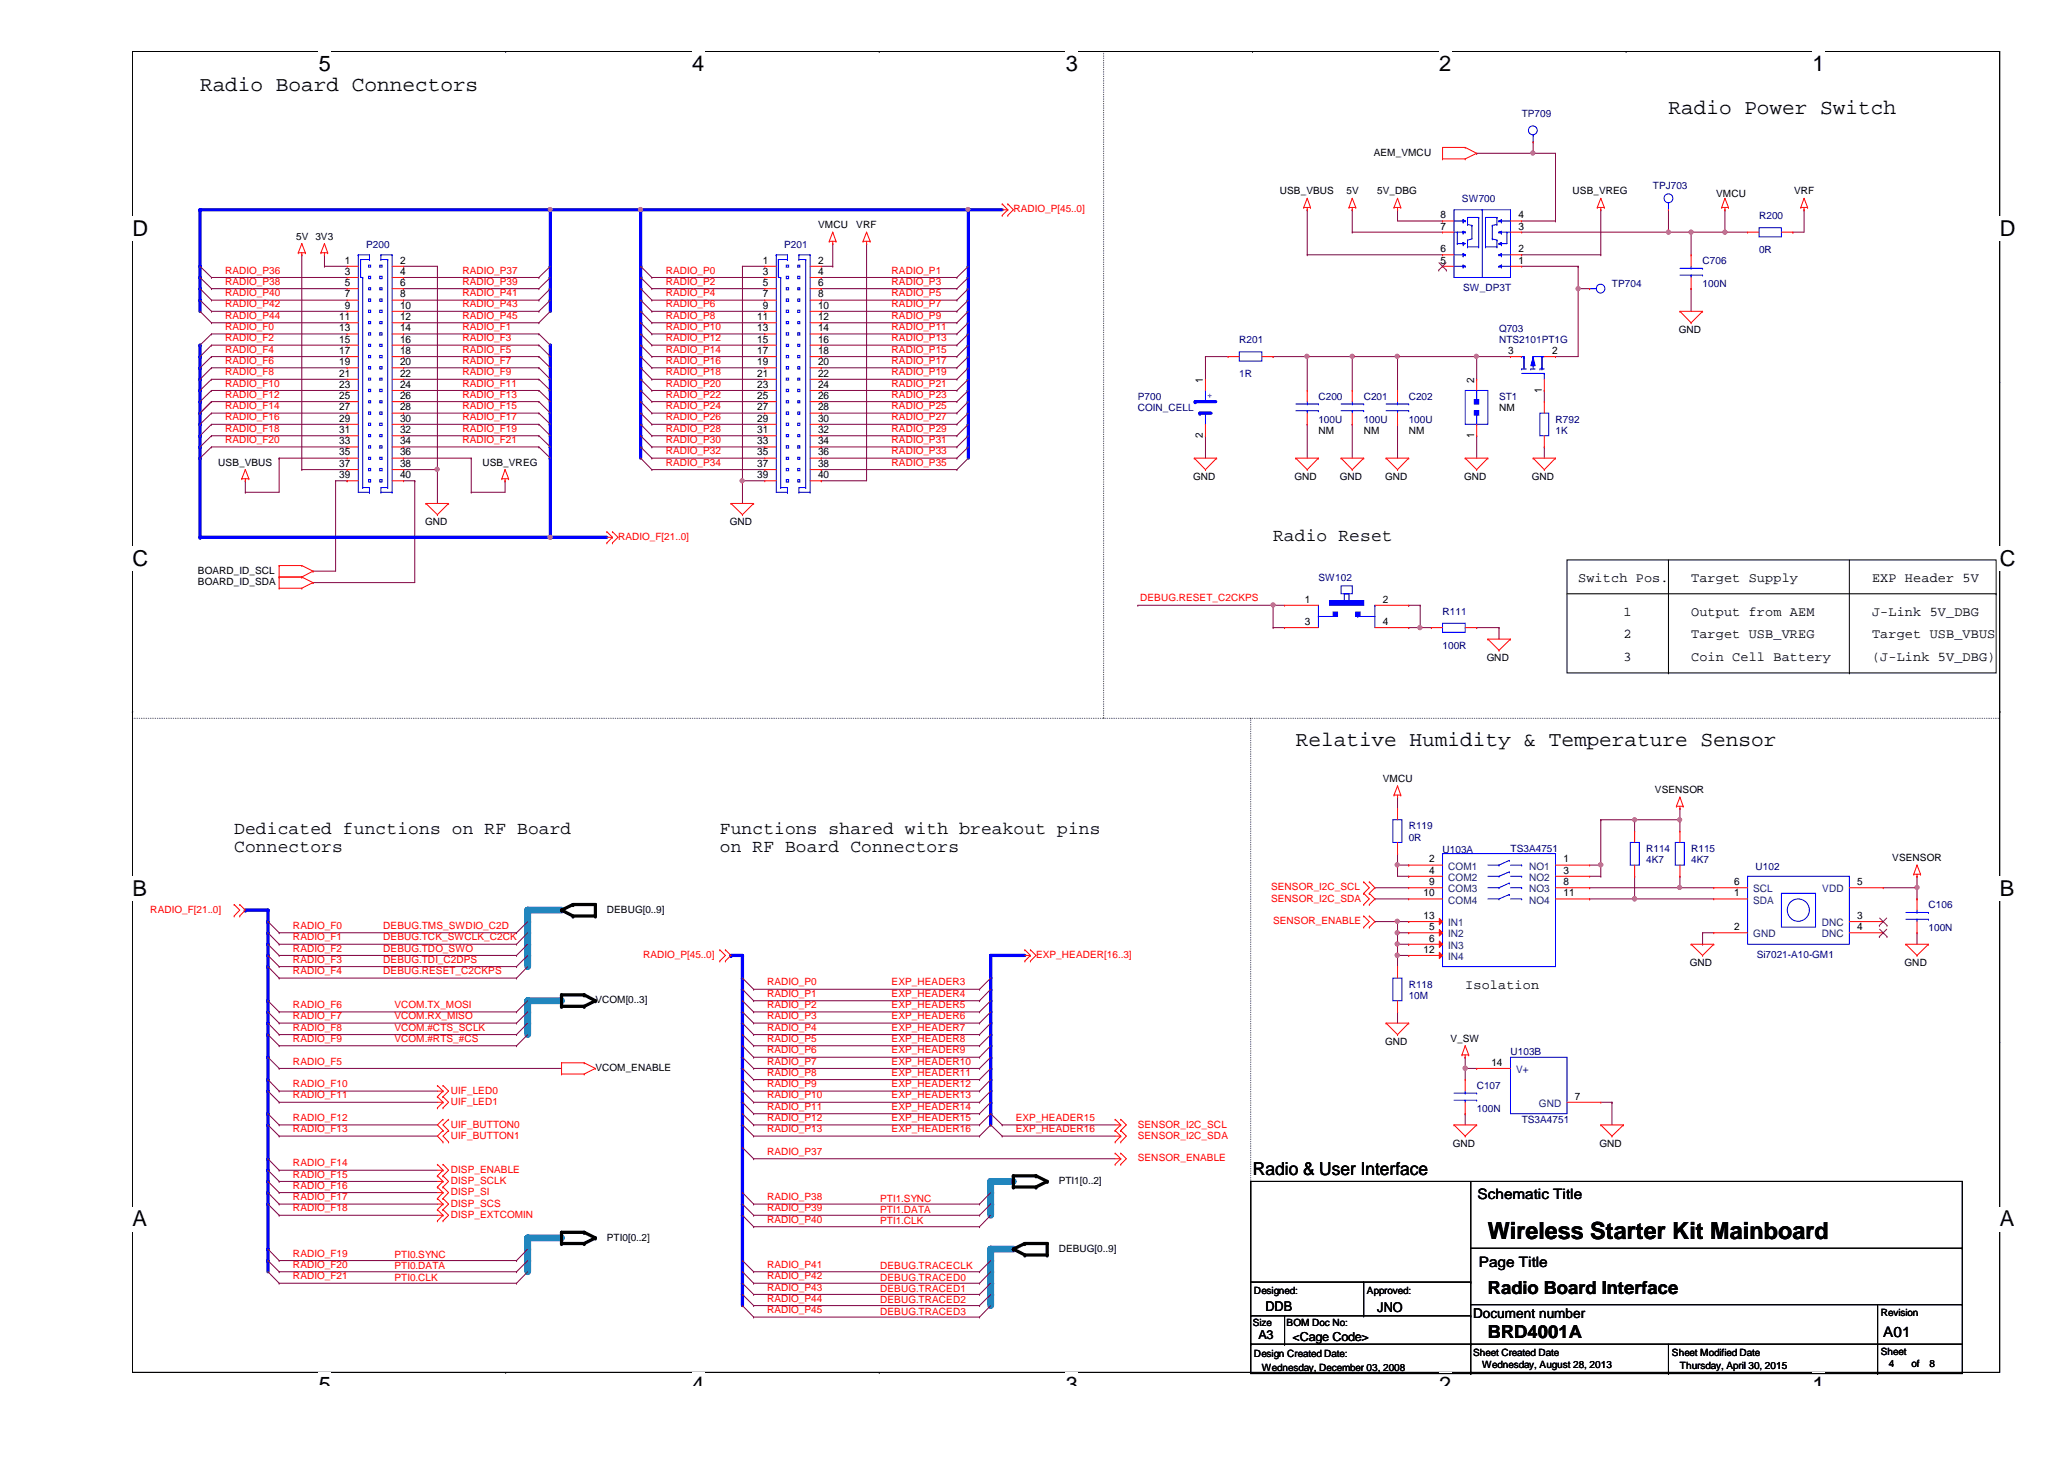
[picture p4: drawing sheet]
<svg xmlns="http://www.w3.org/2000/svg" width="297mm" height="210mm" viewBox="0 0 297 210" stroke-linecap="round" stroke-linejoin="round" font-family="sans-serif">
<defs><g id="words">
<text font-size="3.4" x="214.1" y="178.2">Wireless Starter Kit Mainboard</text>
<g font-size="3.1">
<text x="45.9" y="10.2">5</text>
<text x="99.6" y="10.2">4</text>
<text x="153.4" y="10.2">3</text>
<text x="207.1" y="10.2">2</text>
<text x="260.9" y="10.2">1</text>
<text x="19" y="34">D</text>
<text x="287.8" y="34">D</text>
<text x="19" y="81.4">C</text>
<text x="287.8" y="81.4">C</text>
<text x="19" y="128.9">B</text>
<text x="287.8" y="128.9">B</text>
<text x="19" y="176.4">A</text>
<text x="287.8" y="176.4">A</text>
<text x="45.9" y="200.2">5</text>
<text x="99.6" y="200.2">4</text>
<text x="153.4" y="200.2">3</text>
<text x="207.1" y="200.2">2</text>
<text x="260.9" y="200.2">1</text>
</g>
<g font-size="3">
<text x="28.8" y="13.1">Radio Board Connectors</text>
<text x="240.1" y="16.3">Radio Power Switch</text>
<text x="186.5" y="107.4">Relative Humidity &amp; Temperature Sensor</text>
</g>
<g font-size="2.6">
<text x="183.2" y="77.8">Radio Reset</text>
<text x="33.7" y="120">Dedicated functions on RF Board</text>
<text x="33.7" y="122.6">Connectors</text>
<text x="103.6" y="120">Functions shared with breakout pins</text>
<text x="103.6" y="122.6">on RF Board Connectors</text>
<text x="180.3" y="169">Radio &amp; User Interface</text>
<text x="214.1" y="186.2">Radio Board Interface</text>
<text x="214.1" y="192.5">BRD4001A</text>
</g>
<g font-size="2.1">
<text x="212.6" y="172.5">Schematic Title</text>
<text x="212.8" y="182.3">Page Title</text>
<text x="271" y="192.4">A01</text>
</g>
<g font-size="1.9">
<text x="227.1" y="83.7">Switch Pos.</text>
<text x="243.4" y="83.7">Target Supply</text>
<text x="269.4" y="83.7">EXP Header 5V</text>
<text x="233.6" y="88.6">1</text>
<text x="243.4" y="88.6">Output from AEM</text>
<text x="269.4" y="88.6">J-Link 5V_DBG</text>
<text x="233.6" y="91.8">2</text>
<text x="233.6" y="95.1">3</text>
<text x="243.4" y="91.8">Target USB_VREG</text>
<text x="243.4" y="95.1">Coin Cell Battery</text>
<text x="269.4" y="91.8">Target USB_VBUS</text>
<text x="269.4" y="95.1">(J-Link 5V_DBG)</text>
<text x="210.9" y="142.2">Isolation</text>
<text x="182.1" y="188.6">DDB</text>
<text x="198.2" y="188.8">JNO</text>
<text x="212" y="189.6">Document number</text>
</g>
<g font-size="1.8">
<text x="181.1" y="192.7">A3</text>
<text x="186" y="192.9">&lt;Cage Code&gt;</text>
</g>
<g font-size="1.5">
<text x="207.3" y="33">7</text>
<text x="207.3" y="31.4">8</text>
<text x="218.5" y="33">3</text>
<text x="218.5" y="31.4">4</text>
<text x="49.6" y="37.9">1</text>
<text x="49.6" y="39.5">3</text>
<text x="49.6" y="41.1">5</text>
<text x="57.6" y="37.9">2</text>
<text x="57.6" y="39.5">4</text>
<text x="57.6" y="41.1">6</text>
<text x="109.8" y="37.9">1</text>
<text x="109.8" y="39.5">3</text>
<text x="109.8" y="41.1">5</text>
<text x="117.7" y="37.9">2</text>
<text x="117.7" y="39.5">4</text>
<text x="117.7" y="41.1">6</text>
<text x="207.3" y="37.9">5</text>
<text x="207.3" y="36.3">6</text>
<text x="218.5" y="37.9">1</text>
<text x="218.5" y="36.3">2</text>
<text x="48.8" y="46.1">11</text>
<text x="48.8" y="47.7">13</text>
<text x="49.6" y="42.8">7</text>
<text x="49.6" y="44.4">9</text>
<text x="57.6" y="42.8">8</text>
<text x="57.6" y="44.4">10</text>
<text x="57.6" y="46.1">12</text>
<text x="57.6" y="47.7">14</text>
<text x="109" y="46.1">11</text>
<text x="109" y="47.7">13</text>
<text x="109.8" y="42.8">7</text>
<text x="109.8" y="44.4">9</text>
<text x="117.7" y="42.8">8</text>
<text x="117.7" y="44.4">10</text>
<text x="117.7" y="46.1">12</text>
<text x="117.7" y="47.7">14</text>
<text x="48.8" y="49.3">15</text>
<text x="48.8" y="50.9">17</text>
<text x="48.8" y="52.5">19</text>
<text x="57.6" y="49.3">16</text>
<text x="57.6" y="50.9">18</text>
<text x="57.6" y="52.5">20</text>
<text x="109" y="49.3">15</text>
<text x="109" y="50.9">17</text>
<text x="109" y="52.5">19</text>
<text x="117.7" y="49.3">16</text>
<text x="117.7" y="50.9">18</text>
<text x="117.7" y="52.5">20</text>
<text x="217" y="50.9">3</text>
<text x="223.4" y="50.9">2</text>
<text x="48.8" y="54.2">21</text>
<text x="48.8" y="55.8">23</text>
<text x="48.8" y="57.4">25</text>
<text x="48.8" y="59.1">27</text>
<text x="57.6" y="54.2">22</text>
<text x="57.6" y="55.8">24</text>
<text x="57.6" y="57.4">26</text>
<text x="57.6" y="59.1">28</text>
<text x="109" y="54.2">21</text>
<text x="109" y="55.8">23</text>
<text x="109" y="57.4">25</text>
<text x="109" y="59.1">27</text>
<text x="117.7" y="54.2">22</text>
<text x="117.7" y="55.8">24</text>
<text x="117.7" y="57.4">26</text>
<text x="117.7" y="59.1">28</text>
<text x="173.1" y="55" transform="rotate(-90 173.1 55)">1</text>
<text x="212.1" y="55" transform="rotate(-90 212.1 55)">2</text>
<text x="221.9" y="56.5" transform="rotate(-90 221.9 56.5)">1</text>
<text x="48.8" y="60.7">29</text>
<text x="48.8" y="62.3">31</text>
<text x="48.8" y="63.9">33</text>
<text x="48.8" y="65.5">35</text>
<text x="57.6" y="60.7">30</text>
<text x="57.6" y="62.3">32</text>
<text x="57.6" y="63.9">34</text>
<text x="57.6" y="65.5">36</text>
<text x="109" y="60.7">29</text>
<text x="109" y="62.3">31</text>
<text x="109" y="63.9">33</text>
<text x="109" y="65.5">35</text>
<text x="117.7" y="60.7">30</text>
<text x="117.7" y="62.3">32</text>
<text x="117.7" y="63.9">34</text>
<text x="117.7" y="65.5">36</text>
<text x="173.1" y="63" transform="rotate(-90 173.1 63)">2</text>
<text x="212.1" y="63" transform="rotate(-90 212.1 63)">1</text>
<text x="48.8" y="67.2">37</text>
<text x="48.8" y="68.8">39</text>
<text x="57.6" y="67.2">38</text>
<text x="57.6" y="68.8">40</text>
<text x="109" y="67.2">37</text>
<text x="109" y="68.8">39</text>
<text x="117.7" y="67.2">38</text>
<text x="117.7" y="68.8">40</text>
<text x="187.8" y="86.7">1</text>
<text x="187.8" y="89.9">3</text>
<text x="199" y="86.7">2</text>
<text x="199" y="89.9">4</text>
<text x="205.7" y="124.1">2</text>
<text x="205.7" y="125.7">4</text>
<text x="225" y="125.7">3</text>
<text x="225" y="124.1">1</text>
<text x="204.9" y="128.9">10</text>
<text x="205.7" y="127.3">9</text>
<text x="225" y="127.3">8</text>
<text x="225" y="128.9">11</text>
<text x="249.6" y="127.3">6</text>
<text x="249.6" y="128.9">1</text>
<text x="267.3" y="127.3">5</text>
<text x="204.9" y="132.2">13</text>
<text x="204.9" y="137.1">12</text>
<text x="205.7" y="133.8">5</text>
<text x="205.7" y="135.5">6</text>
<text x="249.6" y="133.8">2</text>
<text x="267.3" y="132.2">3</text>
<text x="267.3" y="133.8">4</text>
<text x="214.6" y="153.3">14</text>
<text x="226.7" y="158.2">7</text>
</g>
<g font-size="1.5" fill="#004080">
<text x="208.4" y="125.1">COM1</text>
<text x="220" y="125.1">NO1</text>
<text x="208.4" y="126.7">COM2</text>
<text x="208.4" y="128.4">COM3</text>
<text x="208.4" y="130">COM4</text>
<text x="220" y="126.7">NO2</text>
<text x="220" y="128.4">NO3</text>
<text x="220" y="130">NO4</text>
<text x="252.3" y="128.4">SCL</text>
<text x="252.3" y="130">SDA</text>
<text x="262.3" y="128.4">VDD</text>
<text x="208.4" y="133.3">IN1</text>
<text x="208.4" y="134.9">IN2</text>
<text x="208.4" y="136.5">IN3</text>
<text x="252.3" y="134.9">GND</text>
<text x="262.2" y="133.3">DNC</text>
<text x="262.2" y="134.9">DNC</text>
<text x="208.4" y="138.1">IN4</text>
<text x="218.2" y="154.4">V+</text>
<text x="221.4" y="159.3">GND</text>
</g>
<g font-size="1.4" fill="#000080">
<text x="219" y="16.9">TP709</text>
<text x="210.4" y="29.1">SW700</text>
<text x="237.9" y="27.1">TPJ703</text>
<text x="52.7" y="35.7">P200</text>
<text x="112.9" y="35.7">P201</text>
<text x="253.2" y="31.5">R200</text>
<text x="210.6" y="41.9">SW_DP3T</text>
<text x="232" y="41.3">TP704</text>
<text x="245" y="38">C706</text>
<text x="245" y="41.3">100N</text>
<text x="253.2" y="36.4">0R</text>
<text x="215.7" y="47.8">Q703</text>
<text x="178.4" y="49.4">R201</text>
<text x="215.7" y="49.4">NTS2101PT1G</text>
<text x="163.7" y="57.5">P700</text>
<text x="163.7" y="59.1">COIN_CELL</text>
<text x="178.4" y="54.3">1R</text>
<text x="189.7" y="57.5">C200</text>
<text x="196.3" y="57.5">C201</text>
<text x="202.7" y="57.5">C202</text>
<text x="215.7" y="57.5">ST1</text>
<text x="189.7" y="60.8">100U</text>
<text x="196.3" y="60.8">100U</text>
<text x="202.7" y="60.8">100U</text>
<text x="223.9" y="60.8">R792</text>
<text x="223.9" y="62.4">1K</text>
<text x="189.7" y="83.5">SW102</text>
<text x="207.6" y="88.4">R111</text>
<text x="207.6" y="93.3">100R</text>
<text x="202.7" y="119.3">R119</text>
<text x="202.7" y="120.9">0R</text>
<text x="207.6" y="122.7">U103A</text>
<text x="217.4" y="122.6">TS3A4751</text>
<text x="236.9" y="122.6">R114</text>
<text x="236.9" y="124.2">4K7</text>
<text x="243.4" y="122.6">R115</text>
<text x="243.4" y="124.2">4K7</text>
<text x="252.6" y="125.1">U102</text>
<text x="277.5" y="130.7">C106</text>
<text x="252.8" y="137.8">Si7021-A10-GM1</text>
<text x="277.5" y="133.9">100N</text>
<text x="202.7" y="142.1">R118</text>
<text x="202.7" y="143.7">10M</text>
<text x="217.4" y="151.8">U103B</text>
<text x="212.5" y="156.7">C107</text>
<text x="212.5" y="159.9">100N</text>
<text x="219" y="161.6">TS3A4751</text>
</g>
<g font-size="1.4">
<text x="197.7" y="22.4">AEM_VMCU</text>
<text x="184.2" y="27.9">USB_VBUS</text>
<text x="193.8" y="27.9">5V</text>
<text x="198.2" y="27.9">5V_DBG</text>
<text x="226.3" y="27.9">USB_VREG</text>
<text x="247" y="28.3">VMCU</text>
<text x="258.2" y="27.9">VRF</text>
<text x="42.6" y="34.5">5V 3V3</text>
<text x="117.7" y="32.8">VMCU</text>
<text x="123.2" y="32.8">VRF</text>
<text x="241.6" y="47.9">GND</text>
<text x="215.7" y="59.1">NM</text>
<text x="189.7" y="62.4">NM</text>
<text x="196.3" y="62.4">NM</text>
<text x="202.7" y="62.4">NM</text>
<text x="31.4" y="67">USB_VBUS</text>
<text x="69.4" y="67">USB_VREG</text>
<text x="171.7" y="69.1">GND</text>
<text x="186.3" y="69.1">GND</text>
<text x="192.8" y="69.1">GND</text>
<text x="199.3" y="69.1">GND</text>
<text x="210.7" y="69.1">GND</text>
<text x="220.5" y="69.1">GND</text>
<text x="61.2" y="75.6">GND</text>
<text x="105" y="75.6">GND</text>
<text x="28.5" y="82.5">BOARD_ID_SCL</text>
<text x="28.5" y="84.2">BOARD_ID_SDA</text>
<text x="214" y="95.1">GND</text>
<text x="199" y="112.5">VMCU</text>
<text x="238.2" y="114.1">VSENSOR</text>
<text x="272.3" y="123.9">VSENSOR</text>
<text x="87.3" y="131.3">DEBUG[0..9]</text>
<text x="243.2" y="139">GND</text>
<text x="274.1" y="139">GND</text>
<text x="85.7" y="144.4">VCOM[0..3]</text>
<text x="208.7" y="149.9">V_SW</text>
<text x="85.7" y="154.1">VCOM_ENABLE</text>
<text x="199.3" y="150.4">GND</text>
<text x="209.1" y="165">GND</text>
<text x="230.2" y="165">GND</text>
<text x="152.4" y="170.3">PTI1[0..2]</text>
<text x="87.3" y="178.5">PTI0[0..2]</text>
<text x="152.4" y="180.1">DEBUG[0..9]</text>
<text x="180.3" y="190.8">Size</text>
<text x="180.5" y="186.1">Designed:</text>
<text x="185.2" y="190.8">BOM Doc No:</text>
<text x="196.7" y="186.1">Approved:</text>
<text x="270.7" y="189.4">Revision</text>
<text x="180.5" y="195.2">Design Created Date:</text>
<text x="181.6" y="197.2">Wednesday, December 03, 2008</text>
<text x="212" y="195.1">Sheet Created Date</text>
<text x="213.3" y="196.8">Wednesday, August 28, 2013</text>
<text x="240.6" y="195.1">Sheet Modified Date</text>
<text x="241.8" y="197">Thursday, April 30, 2015</text>
<text x="270.7" y="194.9">Sheet</text>
<text x="271.8" y="196.7">4</text>
<text x="275.1" y="196.7">of</text>
<text x="277.7" y="196.7">8</text>
</g>
<g font-size="1.4" fill="#f00">
<text x="145.8" y="30.6">RADIO_P[45..0]</text>
<text x="32.4" y="39.4">RADIO_P36</text>
<text x="32.4" y="41">RADIO_P38</text>
<text x="66.5" y="39.4">RADIO_P37</text>
<text x="66.5" y="41">RADIO_P39</text>
<text x="95.8" y="39.4">RADIO_P0</text>
<text x="95.8" y="41">RADIO_P2</text>
<text x="128.3" y="39.4">RADIO_P1</text>
<text x="128.3" y="41">RADIO_P3</text>
<text x="32.4" y="42.6">RADIO_P40</text>
<text x="32.4" y="44.2">RADIO_P42</text>
<text x="32.4" y="45.9">RADIO_P44</text>
<text x="32.4" y="47.5">RADIO_F0</text>
<text x="66.5" y="42.6">RADIO_P41</text>
<text x="66.5" y="45.9">RADIO_P45</text>
<text x="66.5" y="44.2">RADIO_P43</text>
<text x="66.5" y="47.5">RADIO_F1</text>
<text x="95.8" y="42.6">RADIO_P4</text>
<text x="95.8" y="44.2">RADIO_P6</text>
<text x="95.8" y="45.9">RADIO_P8</text>
<text x="95.8" y="47.5">RADIO_P10</text>
<text x="128.3" y="42.6">RADIO_P5</text>
<text x="128.3" y="44.2">RADIO_P7</text>
<text x="128.3" y="45.9">RADIO_P9</text>
<text x="128.3" y="47.5">RADIO_P11</text>
<text x="32.4" y="49.1">RADIO_F2</text>
<text x="32.4" y="50.8">RADIO_F4</text>
<text x="32.4" y="52.4">RADIO_F6</text>
<text x="66.5" y="49.1">RADIO_F3</text>
<text x="66.5" y="50.8">RADIO_F5</text>
<text x="66.5" y="52.4">RADIO_F7</text>
<text x="95.8" y="49.1">RADIO_P12</text>
<text x="95.8" y="50.8">RADIO_P14</text>
<text x="95.8" y="52.4">RADIO_P16</text>
<text x="128.3" y="49.1">RADIO_P13</text>
<text x="128.3" y="50.8">RADIO_P15</text>
<text x="128.3" y="52.4">RADIO_P17</text>
<text x="32.4" y="58.9">RADIO_F14</text>
<text x="32.4" y="57.2">RADIO_F12</text>
<text x="32.4" y="54">RADIO_F8</text>
<text x="32.4" y="55.6">RADIO_F10</text>
<text x="66.5" y="58.9">RADIO_F15</text>
<text x="66.5" y="57.2">RADIO_F13</text>
<text x="66.5" y="54">RADIO_F9</text>
<text x="66.5" y="55.6">RADIO_F11</text>
<text x="95.8" y="54">RADIO_P18</text>
<text x="95.8" y="55.6">RADIO_P20</text>
<text x="95.8" y="57.2">RADIO_P22</text>
<text x="95.8" y="58.9">RADIO_P24</text>
<text x="128.3" y="54">RADIO_P19</text>
<text x="128.3" y="55.6">RADIO_P21</text>
<text x="128.3" y="57.2">RADIO_P23</text>
<text x="128.3" y="58.9">RADIO_P25</text>
<text x="32.4" y="60.5">RADIO_F16</text>
<text x="32.4" y="62.1">RADIO_F18</text>
<text x="32.4" y="63.8">RADIO_F20</text>
<text x="66.5" y="60.5">RADIO_F17</text>
<text x="66.5" y="62.1">RADIO_F19</text>
<text x="66.5" y="63.8">RADIO_F21</text>
<text x="95.8" y="60.5">RADIO_P26</text>
<text x="95.8" y="62.1">RADIO_P28</text>
<text x="95.8" y="63.8">RADIO_P30</text>
<text x="95.8" y="65.4">RADIO_P32</text>
<text x="128.3" y="60.5">RADIO_P27</text>
<text x="128.3" y="62.1">RADIO_P29</text>
<text x="128.3" y="63.8">RADIO_P31</text>
<text x="128.3" y="65.4">RADIO_P33</text>
<text x="95.8" y="67">RADIO_P34</text>
<text x="128.3" y="67">RADIO_P35</text>
<text x="88.9" y="77.7">RADIO_F[21..0]</text>
<text x="164.1" y="86.5">DEBUG.RESET_C2CKPS</text>
<text x="21.6" y="131.3">RADIO_F[21..0]</text>
<text x="182.9" y="128.1">SENSOR_I2C_SCL</text>
<text x="182.9" y="129.7">SENSOR_I2C_SDA</text>
<text x="42.2" y="133.6">RADIO_F0</text>
<text x="42.2" y="135.3">RADIO_F1</text>
<text x="42.2" y="136.9">RADIO_F2</text>
<text x="55.2" y="133.6">DEBUG.TMS_SWDIO_C2D</text>
<text x="55.2" y="135.3">DEBUG.TCK_SWCLK_C2CK</text>
<text x="55.2" y="136.9">DEBUG.TDO_SWO</text>
<text x="92.5" y="137.8">RADIO_P[45..0]</text>
<text x="149.1" y="137.8">EXP_HEADER[16..3]</text>
<text x="183.2" y="133">SENSOR_ENABLE</text>
<text x="42.2" y="138.5">RADIO_F3</text>
<text x="42.2" y="140.2">RADIO_F4</text>
<text x="55.2" y="138.5">DEBUG.TDI_C2DPS</text>
<text x="55.2" y="140.2">DEBUG.RESET_C2CKPS</text>
<text x="110.4" y="141.8">RADIO_P0</text>
<text x="110.4" y="143.4">RADIO_P1</text>
<text x="128.3" y="141.8">EXP_HEADER3</text>
<text x="128.3" y="143.4">EXP_HEADER4</text>
<text x="42.2" y="145">RADIO_F6</text>
<text x="42.2" y="146.6">RADIO_F7</text>
<text x="42.2" y="148.3">RADIO_F8</text>
<text x="42.2" y="149.9">RADIO_F9</text>
<text x="56.8" y="145">VCOM.TX_MOSI</text>
<text x="56.8" y="146.6">VCOM.RX_MISO</text>
<text x="56.8" y="148.3">VCOM.#CTS_SCLK</text>
<text x="56.8" y="149.9">VCOM.#RTS_#CS</text>
<text x="110.4" y="145">RADIO_P2</text>
<text x="110.4" y="146.6">RADIO_P3</text>
<text x="110.4" y="148.3">RADIO_P4</text>
<text x="110.4" y="149.9">RADIO_P5</text>
<text x="128.3" y="145">EXP_HEADER5</text>
<text x="128.3" y="146.6">EXP_HEADER6</text>
<text x="128.3" y="148.3">EXP_HEADER7</text>
<text x="128.3" y="149.9">EXP_HEADER8</text>
<text x="42.2" y="153.2">RADIO_F5</text>
<text x="110.4" y="151.6">RADIO_P6</text>
<text x="110.4" y="153.2">RADIO_P7</text>
<text x="110.4" y="154.8">RADIO_P8</text>
<text x="128.3" y="151.6">EXP_HEADER9</text>
<text x="128.3" y="153.2">EXP_HEADER10</text>
<text x="128.3" y="154.8">EXP_HEADER11</text>
<text x="42.2" y="156.4">RADIO_F10</text>
<text x="42.2" y="158">RADIO_F11</text>
<text x="42.2" y="161.3">RADIO_F12</text>
<text x="64.9" y="157.4">UIF_LED0</text>
<text x="64.9" y="159">UIF_LED1</text>
<text x="110.4" y="156.4">RADIO_P9</text>
<text x="110.4" y="158">RADIO_P10</text>
<text x="110.4" y="159.7">RADIO_P11</text>
<text x="110.4" y="161.3">RADIO_P12</text>
<text x="128.3" y="156.4">EXP_HEADER12</text>
<text x="128.3" y="158">EXP_HEADER13</text>
<text x="128.3" y="159.7">EXP_HEADER14</text>
<text x="128.3" y="161.3">EXP_HEADER15</text>
<text x="146.2" y="161.3">EXP_HEADER15</text>
<text x="42.2" y="162.9">RADIO_F13</text>
<text x="42.2" y="167.8">RADIO_F14</text>
<text x="64.9" y="163.8">UIF_BUTTON1</text>
<text x="64.9" y="162.2">UIF_BUTTON0</text>
<text x="110.4" y="166.2">RADIO_P37</text>
<text x="110.4" y="162.9">RADIO_P13</text>
<text x="128.3" y="162.9">EXP_HEADER16</text>
<text x="146.2" y="162.9">EXP_HEADER16</text>
<text x="163.7" y="167.1">SENSOR_ENABLE</text>
<text x="163.7" y="162.2">SENSOR_I2C_SCL</text>
<text x="163.7" y="163.8">SENSOR_I2C_SDA</text>
<text x="42.2" y="169.4">RADIO_F15</text>
<text x="42.2" y="171">RADIO_F16</text>
<text x="42.2" y="172.7">RADIO_F17</text>
<text x="64.9" y="168.7">DISP_ENABLE</text>
<text x="64.9" y="170.3">DISP_SCLK</text>
<text x="64.9" y="172">DISP_SI</text>
<text x="64.9" y="173.6">DISP_SCS</text>
<text x="110.4" y="172.7">RADIO_P38</text>
<text x="126.7" y="172.9">PTI1.SYNC</text>
<text x="42.2" y="174.3">RADIO_F18</text>
<text x="64.9" y="175.2">DISP_EXTCOMIN</text>
<text x="110.4" y="174.3">RADIO_P39</text>
<text x="110.4" y="175.9">RADIO_P40</text>
<text x="126.7" y="174.5">PTI1.DATA</text>
<text x="126.7" y="176.1">PTI1.CLK</text>
<text x="42.2" y="180.8">RADIO_F19</text>
<text x="42.2" y="182.4">RADIO_F20</text>
<text x="42.2" y="184.1">RADIO_F21</text>
<text x="56.8" y="181">PTI0.SYNC</text>
<text x="56.8" y="182.6">PTI0.DATA</text>
<text x="56.8" y="184.3">PTI0.CLK</text>
<text x="110.4" y="185.7">RADIO_P43</text>
<text x="110.4" y="184.1">RADIO_P42</text>
<text x="110.4" y="182.4">RADIO_P41</text>
<text x="126.7" y="185.9">DEBUG.TRACED1</text>
<text x="126.7" y="184.3">DEBUG.TRACED0</text>
<text x="126.7" y="182.6">DEBUG.TRACECLK</text>
<text x="110.4" y="187.3">RADIO_P44</text>
<text x="110.4" y="188.9">RADIO_P45</text>
<text x="126.7" y="187.5">DEBUG.TRACED2</text>
<text x="126.7" y="189.1">DEBUG.TRACED3</text>
</g>
<text font-size="1.4" fill="#00f" x="173.7" y="56.5" transform="rotate(90 173.7 56.5)">+</text>
</g></defs>
<path d="M19.1 7.4h268.7v190h-268.7z" fill="none" stroke="#000" stroke-width=".14"/>
<g fill="#fff">
<path d="M45.9 7.4h1.7v3.5h-1.7z"/>
<path d="M45.9 197.4h1.7v2h-1.7z"/>
</g>
<path d="M72.8 7.4h.1M72.8 197.4h.1" fill="none" stroke="#000" stroke-width=".14"/>
<g fill="#fff">
<path d="M99.6 7.4h1.7v3.5h-1.7z"/>
<path d="M99.6 197.4h1.7v2h-1.7z"/>
</g>
<path d="M126.5 7.4h.1M126.5 197.4h.1" fill="none" stroke="#000" stroke-width=".14"/>
<g fill="#fff">
<path d="M153.4 7.4h1.7v3.5h-1.7z"/>
<path d="M153.4 197.4h1.7v2h-1.7z"/>
</g>
<path d="M180.3 7.4h.1M180.3 197.4h.1" fill="none" stroke="#000" stroke-width=".14"/>
<g fill="#fff">
<path d="M207.1 7.4h1.7v3.5h-1.7z"/>
<path d="M207.1 197.4h1.7v2h-1.7z"/>
</g>
<path d="M234 7.4h.1M234 197.4h.1" fill="none" stroke="#000" stroke-width=".14"/>
<g fill="#fff">
<path d="M260.9 7.4h1.7v3.5h-1.7z"/>
<path d="M260.9 197.4h1.7v2h-1.7z"/>
<path d="M19.1 31.2h2.2v3.4h-2.2z"/>
<path d="M287.8 31.2h2.2v3.4h-2.2z"/>
<path d="M19.1 78.7h2.2v3.4h-2.2z"/>
<path d="M287.8 78.7h2.2v3.4h-2.2z"/>
</g>
<path d="M19.1 54.9h.1M287.8 54.9h.1" fill="none" stroke="#000" stroke-width=".14"/>
<g fill="#fff">
<path d="M19.1 126.2h2v3.4h-2z"/>
<path d="M287.8 126.2h2.1v3.4h-2.1z"/>
</g>
<path d="M19.1 102.4h.1M287.8 102.4h.1" fill="none" stroke="#000" stroke-width=".14"/>
<g fill="#fff">
<path d="M19.1 173.7h2v3.4h-2z"/>
<path d="M287.8 173.7h2.1v3.4h-2.1z"/>
</g>
<path d="M225.5 80.6h61.8v16.2h-61.8zM225.5 85.4h61.8M240.1 96.8h.1M240.1 80.6v16.2M266.1 96.8h.1M266.1 80.6v16.2M287.3 85.4h.1M19.1 149.9h.1M287.8 149.9h.1" fill="none" stroke="#000" stroke-width=".14"/>
<path d="M158.8 7.4v95.9M19.1 103.3h268.7M158.8 103.3h.1M180 103.3h.1M287.8 103.3h.1M180 197.4v-94.1" fill="none" stroke="#000" stroke-width=".14" stroke-dasharray="0 .3"/>
<path d="M243.4 33.4h.1M243.4 33.4v3.3M248.2 30.2h.1M248.2 30.2v3.2" fill="none" stroke="#800040" stroke-width=".14"/>
<circle cx="248.2" cy="33.4" r=".3" fill="#f0f"/>
<circle cx="248.2" cy="33.4" r=".3" fill="none" stroke="#f0f" stroke-width=".14"/>
<path d="M243.4 33.4h.1M243.4 33.4h4.8" fill="none" stroke="#800040" stroke-width=".14"/>
<circle cx="243.4" cy="33.4" r=".3" fill="#f0f"/>
<circle cx="243.4" cy="33.4" r=".3" fill="none" stroke="#f0f" stroke-width=".14"/>
<path d="M212.5 22.1h.1M212.5 22.1h8.1M240.1 30.2h.1M240.1 33.4h.1M240.1 30.2v3.2M240.1 33.4h3.3M243.4 41.5h.1M243.4 41.5v3.3" fill="none" stroke="#800040" stroke-width=".14"/>
<circle cx="220.6" cy="22" r=".3" fill="#f0f"/>
<circle cx="220.6" cy="22" r=".3" fill="none" stroke="#f0f" stroke-width=".14"/>
<path d="M219 33.4h21.1M220.6 20.4h.1M220.6 22.1h.1M220.6 20.4v1.7M220.6 22.1h3.3M223.9 22.1h.1M223.9 22.1v9.7M240.1 33.4h.1" fill="none" stroke="#800040" stroke-width=".14"/>
<circle cx="240.1" cy="33.4" r=".3" fill="#f0f"/>
<circle cx="240.1" cy="33.4" r=".3" fill="none" stroke="#f0f" stroke-width=".14"/>
<path d="M227.1 41.5h.1M227.1 41.5h1.7M58.1 67.6h.1M58.1 67.6h4.8M62.9 67.6h.1M62.9 67.6v4.8M45 82.2h.1M45 82.2h3.3" fill="none" stroke="#800040" stroke-width=".14"/>
<path d="M79.2 30.2v8.1" fill="none" stroke="#00f" stroke-width=".47"/>
<circle cx="79.2" cy="30.2" r=".23" fill="#00f"/>
<path d="M79.2 30.2h13" fill="none" stroke="#00f" stroke-width=".47"/>
<circle cx="79.2" cy="30.2" r=".23" fill="#00f"/>
<circle cx="92.2" cy="30.1" r=".31" fill="#f0f"/>
<circle cx="92.2" cy="30.1" r=".31" fill="none" stroke="#f0f" stroke-width=".14"/>
<circle cx="79.2" cy="30.1" r=".3" fill="#f0f"/>
<circle cx="79.2" cy="30.1" r=".3" fill="none" stroke="#f0f" stroke-width=".14"/>
<g fill="none" stroke="#800040" stroke-width=".14">
<path d="M93.8 39.9h.1M93.8 39.9h16.3M118.2 39.9h.1M118.2 39.9h19.5M93.8 41.5h.1M93.8 43.2h.1M93.8 44.8h.1M93.8 46.4h.1M93.8 48h.1M93.8 49.7h.1M93.8 51.3h.1M93.8 52.9h.1"/>
<path d="M93.8 54.6h.1M93.8 56.2h.1M93.8 57.8h.1M93.8 41.5h16.3M93.8 43.2h16.3M93.8 44.8h16.3M93.8 46.4h16.3M93.8 48h16.3M93.8 49.7h16.3M93.8 51.3h16.3M93.8 52.9h16.3M93.8 54.6h16.3"/>
<path d="M93.8 56.2h16.3M93.8 57.8h16.3M118.2 41.5h.1M118.2 43.2h.1M118.2 44.8h.1M118.2 46.4h.1M118.2 48h.1M118.2 49.7h.1M118.2 51.3h.1M118.2 52.9h.1M118.2 54.6h.1M118.2 56.2h.1"/>
<path d="M118.2 57.8h.1M118.2 41.5h19.5M118.2 43.2h19.5M118.2 44.8h19.5M118.2 46.4h19.5M118.2 48h19.5M118.2 49.7h19.5M118.2 51.3h19.5M118.2 52.9h19.5M118.2 54.6h19.5M118.2 56.2h19.5M118.2 57.8h19.5"/>
<path d="M58.1 69.2h1.6M59.7 69.2h.1M59.7 69.2v14.6h-14.7M106.8 69.2h.1M106.8 69.2h3.3M106.8 69.2v3.2M45 83.8h.1"/>
</g>
<path d="M92.2 30.2v8.1" fill="none" stroke="#00f" stroke-width=".47"/>
<circle cx="92.2" cy="30.2" r=".23" fill="#00f"/>
<path d="M92.2 38.3v1.6" fill="none" stroke="#00f" stroke-width=".47"/>
<circle cx="92.2" cy="38.3" r=".23" fill="#00f"/>
<path d="M92.2 39.9v1.6" fill="none" stroke="#00f" stroke-width=".47"/>
<circle cx="92.2" cy="39.9" r=".23" fill="#00f"/>
<path d="M92.2 41.5v1.7" fill="none" stroke="#00f" stroke-width=".47"/>
<circle cx="92.2" cy="41.5" r=".23" fill="#00f"/>
<path d="M92.2 43.2v1.6" fill="none" stroke="#00f" stroke-width=".47"/>
<circle cx="92.2" cy="43.2" r=".23" fill="#00f"/>
<path d="M92.2 44.8v1.6" fill="none" stroke="#00f" stroke-width=".47"/>
<circle cx="92.2" cy="44.8" r=".23" fill="#00f"/>
<path d="M92.2 46.4v1.6" fill="none" stroke="#00f" stroke-width=".47"/>
<circle cx="92.2" cy="46.4" r=".23" fill="#00f"/>
<path d="M92.2 48v1.7" fill="none" stroke="#00f" stroke-width=".47"/>
<circle cx="92.2" cy="48" r=".23" fill="#00f"/>
<path d="M92.2 49.7v1.6" fill="none" stroke="#00f" stroke-width=".47"/>
<circle cx="92.2" cy="49.7" r=".23" fill="#00f"/>
<path d="M92.2 51.3v1.6" fill="none" stroke="#00f" stroke-width=".47"/>
<circle cx="92.2" cy="51.3" r=".23" fill="#00f"/>
<path d="M92.2 52.9v1.7" fill="none" stroke="#00f" stroke-width=".47"/>
<circle cx="92.2" cy="52.9" r=".23" fill="#00f"/>
<path d="M92.2 54.6v1.6" fill="none" stroke="#00f" stroke-width=".47"/>
<circle cx="92.2" cy="54.6" r=".23" fill="#00f"/>
<path d="M92.2 30.2h47.2" fill="none" stroke="#00f" stroke-width=".47"/>
<circle cx="92.2" cy="30.2" r=".23" fill="#00f"/>
<path d="M139.4 30.2v8.1" fill="none" stroke="#00f" stroke-width=".47"/>
<circle cx="139.4" cy="30.2" r=".23" fill="#00f"/>
<circle cx="139.3" cy="30.1" r=".3" fill="#f0f"/>
<circle cx="139.3" cy="30.1" r=".3" fill="none" stroke="#f0f" stroke-width=".14"/>
<path d="M139.4 30.2h4.8" fill="none" stroke="#00f" stroke-width=".47"/>
<circle cx="139.4" cy="30.2" r=".23" fill="#00f"/>
<path d="M139.4 38.3v1.6" fill="none" stroke="#00f" stroke-width=".47"/>
<circle cx="139.4" cy="38.3" r=".23" fill="#00f"/>
<path d="M139.4 39.9v1.6" fill="none" stroke="#00f" stroke-width=".47"/>
<circle cx="139.4" cy="39.9" r=".23" fill="#00f"/>
<path d="M139.4 41.5v1.7" fill="none" stroke="#00f" stroke-width=".47"/>
<circle cx="139.4" cy="41.5" r=".23" fill="#00f"/>
<path d="M139.4 43.2v1.6" fill="none" stroke="#00f" stroke-width=".47"/>
<circle cx="139.4" cy="43.2" r=".23" fill="#00f"/>
<path d="M139.4 44.8v1.6" fill="none" stroke="#00f" stroke-width=".47"/>
<circle cx="139.4" cy="44.8" r=".23" fill="#00f"/>
<path d="M139.4 46.4v1.6" fill="none" stroke="#00f" stroke-width=".47"/>
<circle cx="139.4" cy="46.4" r=".23" fill="#00f"/>
<path d="M139.4 48v1.7" fill="none" stroke="#00f" stroke-width=".47"/>
<circle cx="139.4" cy="48" r=".23" fill="#00f"/>
<path d="M139.4 49.7v1.6" fill="none" stroke="#00f" stroke-width=".47"/>
<circle cx="139.4" cy="49.7" r=".23" fill="#00f"/>
<path d="M139.4 51.3v1.6" fill="none" stroke="#00f" stroke-width=".47"/>
<circle cx="139.4" cy="51.3" r=".23" fill="#00f"/>
<path d="M139.4 52.9v1.7" fill="none" stroke="#00f" stroke-width=".47"/>
<circle cx="139.4" cy="52.9" r=".23" fill="#00f"/>
<path d="M139.4 54.6v1.6" fill="none" stroke="#00f" stroke-width=".47"/>
<circle cx="139.4" cy="54.6" r=".23" fill="#00f"/>
<path d="M48.3 69.2h.1M48.3 69.2v13M48.3 69.2h1.7M50 69.2h.1" fill="none" stroke="#800040" stroke-width=".14"/>
<path d="M38.6 155.3v1.7" fill="none" stroke="#00f" stroke-width=".47"/>
<circle cx="38.6" cy="155.3" r=".23" fill="#00f"/>
<path d="M38.6 161.8v4.9" fill="none" stroke="#00f" stroke-width=".47"/>
<circle cx="38.6" cy="161.8" r=".23" fill="#00f"/>
<path d="M38.6 166.7v1.7" fill="none" stroke="#00f" stroke-width=".47"/>
<circle cx="38.6" cy="166.7" r=".23" fill="#00f"/>
<path d="M38.6 168.4v1.6" fill="none" stroke="#00f" stroke-width=".47"/>
<circle cx="38.6" cy="168.4" r=".23" fill="#00f"/>
<path d="M38.6 170v1.6" fill="none" stroke="#00f" stroke-width=".47"/>
<circle cx="38.6" cy="170" r=".23" fill="#00f"/>
<path d="M38.6 171.6v1.6" fill="none" stroke="#00f" stroke-width=".47"/>
<circle cx="38.6" cy="171.6" r=".23" fill="#00f"/>
<path d="M38.6 173.2v6.5" fill="none" stroke="#00f" stroke-width=".47"/>
<circle cx="38.6" cy="173.2" r=".23" fill="#00f"/>
<path d="M38.6 160.2v1.6" fill="none" stroke="#00f" stroke-width=".47"/>
<circle cx="38.6" cy="160.2" r=".23" fill="#00f"/>
<path d="M38.6 148.8v3.3" fill="none" stroke="#00f" stroke-width=".47"/>
<circle cx="38.6" cy="148.8" r=".23" fill="#00f"/>
<path d="M38.6 157v3.2" fill="none" stroke="#00f" stroke-width=".47"/>
<circle cx="38.6" cy="157" r=".23" fill="#00f"/>
<path d="M40.2 157h.1M40.2 157h22.7M40.2 181.4h.1M40.2 183h.1M40.2 181.4h34.1M40.2 183h34.1" fill="none" stroke="#800040" stroke-width=".14"/>
<path d="M35.3 130.9h3.3" fill="none" stroke="#00f" stroke-width=".47"/>
<circle cx="35.3" cy="130.9" r=".23" fill="#00f"/>
<path d="M38.6 130.9v1.7" fill="none" stroke="#00f" stroke-width=".47"/>
<circle cx="38.6" cy="130.9" r=".23" fill="#00f"/>
<path d="M38.6 132.6v1.6" fill="none" stroke="#00f" stroke-width=".47"/>
<circle cx="38.6" cy="132.6" r=".23" fill="#00f"/>
<path d="M40.2 134.2h.1M40.2 135.8h.1M40.2 134.2h34.1M40.2 135.8h34.1" fill="none" stroke="#800040" stroke-width=".14"/>
<path d="M38.6 134.2v1.6" fill="none" stroke="#00f" stroke-width=".47"/>
<circle cx="38.6" cy="134.2" r=".23" fill="#00f"/>
<path d="M40.2 137.5h.1M40.2 137.5h34.1" fill="none" stroke="#800040" stroke-width=".14"/>
<path d="M38.6 135.8v1.7" fill="none" stroke="#00f" stroke-width=".47"/>
<circle cx="38.6" cy="135.8" r=".23" fill="#00f"/>
<path d="M40.2 139.1h.1M40.2 139.1h34.1" fill="none" stroke="#800040" stroke-width=".14"/>
<path d="M38.6 137.5v1.6" fill="none" stroke="#00f" stroke-width=".47"/>
<circle cx="38.6" cy="137.5" r=".23" fill="#00f"/>
<path d="M40.2 140.7h.1M40.2 158.6h.1M40.2 140.7h34.1M40.2 158.6h22.7" fill="none" stroke="#800040" stroke-width=".14"/>
<path d="M75.9 130.9v1.7" fill="none" stroke="#0080c0" stroke-width=".97"/>
<circle cx="75.9" cy="130.9" r=".49" fill="#0080c0"/>
<path d="M75.9 132.6v1.6" fill="none" stroke="#0080c0" stroke-width=".97"/>
<circle cx="75.9" cy="132.6" r=".49" fill="#0080c0"/>
<path d="M75.9 134.2v1.6" fill="none" stroke="#0080c0" stroke-width=".97"/>
<circle cx="75.9" cy="134.2" r=".49" fill="#0080c0"/>
<path d="M75.9 135.8v1.7" fill="none" stroke="#0080c0" stroke-width=".97"/>
<circle cx="75.9" cy="135.8" r=".49" fill="#0080c0"/>
<path d="M75.9 137.5v1.6" fill="none" stroke="#0080c0" stroke-width=".97"/>
<circle cx="75.9" cy="137.5" r=".49" fill="#0080c0"/>
<path d="M75.9 130.9h4.9" fill="none" stroke="#0080c0" stroke-width=".97"/>
<circle cx="75.9" cy="130.9" r=".49" fill="#0080c0"/>
<path d="M38.6 139.1v4.9" fill="none" stroke="#00f" stroke-width=".47"/>
<circle cx="38.6" cy="139.1" r=".23" fill="#00f"/>
<path d="M75.9 144v1.6" fill="none" stroke="#0080c0" stroke-width=".97"/>
<circle cx="75.9" cy="144" r=".49" fill="#0080c0"/>
<path d="M75.9 145.6v1.6" fill="none" stroke="#0080c0" stroke-width=".97"/>
<circle cx="75.9" cy="145.6" r=".49" fill="#0080c0"/>
<path d="M75.9 147.2v1.6" fill="none" stroke="#0080c0" stroke-width=".97"/>
<circle cx="75.9" cy="147.2" r=".49" fill="#0080c0"/>
<path d="M40.2 153.7h.1M40.2 145.6h.1M40.2 153.7h40.6M40.2 145.6h34.1" fill="none" stroke="#800040" stroke-width=".14"/>
<path d="M38.6 144v1.6" fill="none" stroke="#00f" stroke-width=".47"/>
<circle cx="38.6" cy="144" r=".23" fill="#00f"/>
<path d="M40.2 147.2h.1M40.2 147.2h34.1" fill="none" stroke="#800040" stroke-width=".14"/>
<path d="M38.6 145.6v1.6" fill="none" stroke="#00f" stroke-width=".47"/>
<circle cx="38.6" cy="145.6" r=".23" fill="#00f"/>
<path d="M40.2 148.8h.1M40.2 148.8h34.1" fill="none" stroke="#800040" stroke-width=".14"/>
<path d="M38.6 147.2v1.6" fill="none" stroke="#00f" stroke-width=".47"/>
<circle cx="38.6" cy="147.2" r=".23" fill="#00f"/>
<path d="M40.2 150.5h.1M40.2 150.5h34.1M40.2 161.8h.1M40.2 163.4h.1M40.2 161.8h22.7M40.2 163.4h22.7" fill="none" stroke="#800040" stroke-width=".14"/>
<path d="M75.9 178.1v1.6" fill="none" stroke="#0080c0" stroke-width=".97"/>
<circle cx="75.9" cy="178.1" r=".49" fill="#0080c0"/>
<path d="M75.9 179.7v1.7" fill="none" stroke="#0080c0" stroke-width=".97"/>
<circle cx="75.9" cy="179.7" r=".49" fill="#0080c0"/>
<path d="M75.9 178.1h4.9" fill="none" stroke="#0080c0" stroke-width=".97"/>
<circle cx="75.9" cy="178.1" r=".49" fill="#0080c0"/>
<path d="M40.2 168.4h.1M40.2 170h.1M40.2 171.6h.1M40.2 173.2h.1M40.2 174.8h.1M40.2 168.4h22.7M40.2 170h22.7M40.2 171.6h22.7M40.2 173.2h22.7M40.2 174.8h22.7" fill="none" stroke="#800040" stroke-width=".14"/>
<path d="M105.2 137.5h1.6" fill="none" stroke="#00f" stroke-width=".47"/>
<circle cx="105.2" cy="137.5" r=".23" fill="#00f"/>
<path d="M106.8 137.5v3.2" fill="none" stroke="#00f" stroke-width=".47"/>
<circle cx="106.8" cy="137.5" r=".23" fill="#00f"/>
<path d="M142.6 179.7h3.2" fill="none" stroke="#0080c0" stroke-width=".97"/>
<circle cx="142.6" cy="179.7" r=".49" fill="#0080c0"/>
<path d="M142.6 170h3.2" fill="none" stroke="#0080c0" stroke-width=".97"/>
<circle cx="142.6" cy="170" r=".49" fill="#0080c0"/>
<path d="M142.6 170v1.6" fill="none" stroke="#0080c0" stroke-width=".97"/>
<circle cx="142.6" cy="170" r=".49" fill="#0080c0"/>
<path d="M108.5 173.2h.1M108.5 174.8h.1M108.5 176.5h.1M108.5 173.2h32.5M108.5 174.8h32.5M108.5 176.5h32.5M108.5 186.2h.1M108.5 187.8h.1M108.5 189.5h.1M108.5 186.2h32.5M108.5 187.8h32.5M108.5 189.5h32.5" fill="none" stroke="#800040" stroke-width=".14"/>
<path d="M106.8 140.7v1.6" fill="none" stroke="#00f" stroke-width=".47"/>
<circle cx="106.8" cy="140.7" r=".23" fill="#00f"/>
<path d="M106.8 184.6v1.6" fill="none" stroke="#00f" stroke-width=".47"/>
<circle cx="106.8" cy="184.6" r=".23" fill="#00f"/>
<path d="M106.8 186.2v1.6" fill="none" stroke="#00f" stroke-width=".47"/>
<circle cx="106.8" cy="186.2" r=".23" fill="#00f"/>
<path d="M106.8 171.6v1.6" fill="none" stroke="#00f" stroke-width=".47"/>
<circle cx="106.8" cy="171.6" r=".23" fill="#00f"/>
<path d="M28.8 30.2v8.1" fill="none" stroke="#00f" stroke-width=".47"/>
<circle cx="28.8" cy="30.2" r=".23" fill="#00f"/>
<path d="M248.2 33.4h.1M248.2 33.4h3.3M258 33.4h.1M259.6 30.2h.1M259.6 30.2v3.2h-1.6" fill="none" stroke="#800040" stroke-width=".14"/>
<path d="M28.8 30.2h50.4" fill="none" stroke="#00f" stroke-width=".47"/>
<circle cx="28.8" cy="30.2" r=".23" fill="#00f"/>
<path d="M79.2 65.9v11.4" fill="none" stroke="#00f" stroke-width=".47"/>
<circle cx="79.2" cy="65.9" r=".23" fill="#00f"/>
<path d="M28.8 65.9v11.4" fill="none" stroke="#00f" stroke-width=".47"/>
<circle cx="28.8" cy="65.9" r=".23" fill="#00f"/>
<path d="M28.8 77.3h50.4" fill="none" stroke="#00f" stroke-width=".47"/>
<circle cx="28.8" cy="77.3" r=".23" fill="#00f"/>
<path d="M75.9 144h4.9" fill="none" stroke="#0080c0" stroke-width=".97"/>
<circle cx="75.9" cy="144" r=".49" fill="#0080c0"/>
<g fill="none" stroke="#800040" stroke-width=".14">
<path d="M219 38.3h8.1M227.1 38.3h.1M227.1 38.3v3.2M173.5 51.3h.1M173.5 51.3v3.3M212.5 51.3h.1M212.5 51.3v3.3M212.5 51.3h4.9M222.3 56.2h.1M222.3 56.2v1.6M173.5 62.7h.1M173.5 62.7v3.2"/>
<path d="M188.1 61h.1M188.1 61v4.9M194.6 61h.1M194.6 61v4.9M212.5 62.7h.1M212.5 62.7v3.2M222.3 64.3h.1M222.3 64.3v1.6M108.5 184.6h.1M108.5 183h.1M108.5 184.6h32.5M108.5 183h32.5"/>
</g>
<path d="M106.8 181.4v1.6" fill="none" stroke="#00f" stroke-width=".47"/>
<circle cx="106.8" cy="181.4" r=".23" fill="#00f"/>
<path d="M106.8 183v1.6" fill="none" stroke="#00f" stroke-width=".47"/>
<circle cx="106.8" cy="183" r=".23" fill="#00f"/>
<path d="M106.8 173.2v1.6" fill="none" stroke="#00f" stroke-width=".47"/>
<circle cx="106.8" cy="173.2" r=".23" fill="#00f"/>
<path d="M142.6 171.6v1.6" fill="none" stroke="#0080c0" stroke-width=".97"/>
<circle cx="142.6" cy="171.6" r=".49" fill="#0080c0"/>
<path d="M142.6 173.2v1.6" fill="none" stroke="#0080c0" stroke-width=".97"/>
<circle cx="142.6" cy="173.2" r=".49" fill="#0080c0"/>
<path d="M40.2 184.6h.1M40.2 184.6h34.1" fill="none" stroke="#800040" stroke-width=".14"/>
<path d="M75.9 181.4v1.6" fill="none" stroke="#0080c0" stroke-width=".97"/>
<circle cx="75.9" cy="181.4" r=".49" fill="#0080c0"/>
<path d="M38.6 152.1v3.2" fill="none" stroke="#00f" stroke-width=".47"/>
<circle cx="38.6" cy="152.1" r=".23" fill="#00f"/>
<path d="M38.6 179.7v1.7" fill="none" stroke="#00f" stroke-width=".47"/>
<circle cx="38.6" cy="179.7" r=".23" fill="#00f"/>
<path d="M106.8 174.8v6.6" fill="none" stroke="#00f" stroke-width=".47"/>
<circle cx="106.8" cy="174.8" r=".23" fill="#00f"/>
<path d="M108.5 142.3h.1M108.5 144h.1M108.5 142.3h32.5M108.5 144h32.5" fill="none" stroke="#800040" stroke-width=".14"/>
<path d="M106.8 142.3v1.7" fill="none" stroke="#00f" stroke-width=".47"/>
<circle cx="106.8" cy="142.3" r=".23" fill="#00f"/>
<path d="M108.5 145.6h.1M108.5 145.6h32.5" fill="none" stroke="#800040" stroke-width=".14"/>
<path d="M106.8 144v1.6" fill="none" stroke="#00f" stroke-width=".47"/>
<circle cx="106.8" cy="144" r=".23" fill="#00f"/>
<path d="M108.5 147.2h.1M108.5 147.2h32.5" fill="none" stroke="#800040" stroke-width=".14"/>
<path d="M106.8 145.6v1.6" fill="none" stroke="#00f" stroke-width=".47"/>
<circle cx="106.8" cy="145.6" r=".23" fill="#00f"/>
<path d="M108.5 148.8h.1M108.5 148.8h32.5" fill="none" stroke="#800040" stroke-width=".14"/>
<path d="M106.8 147.2v1.6" fill="none" stroke="#00f" stroke-width=".47"/>
<circle cx="106.8" cy="147.2" r=".23" fill="#00f"/>
<path d="M108.5 150.5h.1M108.5 150.5h32.5" fill="none" stroke="#800040" stroke-width=".14"/>
<path d="M106.8 148.8v1.7" fill="none" stroke="#00f" stroke-width=".47"/>
<circle cx="106.8" cy="148.8" r=".23" fill="#00f"/>
<path d="M108.5 152.1h.1M108.5 152.1h32.5" fill="none" stroke="#800040" stroke-width=".14"/>
<path d="M106.8 150.5v1.6" fill="none" stroke="#00f" stroke-width=".47"/>
<circle cx="106.8" cy="150.5" r=".23" fill="#00f"/>
<path d="M108.5 153.7h.1M108.5 153.7h32.5" fill="none" stroke="#800040" stroke-width=".14"/>
<path d="M106.8 152.1v1.6" fill="none" stroke="#00f" stroke-width=".47"/>
<circle cx="106.8" cy="152.1" r=".23" fill="#00f"/>
<path d="M108.5 155.3h.1M108.5 155.3h32.5" fill="none" stroke="#800040" stroke-width=".14"/>
<path d="M106.8 153.7v1.6" fill="none" stroke="#00f" stroke-width=".47"/>
<circle cx="106.8" cy="153.7" r=".23" fill="#00f"/>
<path d="M108.5 157h.1M108.5 157h32.5" fill="none" stroke="#800040" stroke-width=".14"/>
<path d="M106.8 155.3v1.7" fill="none" stroke="#00f" stroke-width=".47"/>
<circle cx="106.8" cy="155.3" r=".23" fill="#00f"/>
<path d="M108.5 158.6h.1M108.5 158.6h32.5" fill="none" stroke="#800040" stroke-width=".14"/>
<path d="M106.8 157v1.6" fill="none" stroke="#00f" stroke-width=".47"/>
<circle cx="106.8" cy="157" r=".23" fill="#00f"/>
<path d="M108.5 160.2h.1M108.5 160.2h32.5" fill="none" stroke="#800040" stroke-width=".14"/>
<path d="M106.8 158.6v1.6" fill="none" stroke="#00f" stroke-width=".47"/>
<circle cx="106.8" cy="158.6" r=".23" fill="#00f"/>
<path d="M108.5 161.8h.1M108.5 161.8h32.5" fill="none" stroke="#800040" stroke-width=".14"/>
<path d="M106.8 160.2v1.6" fill="none" stroke="#00f" stroke-width=".47"/>
<circle cx="106.8" cy="160.2" r=".23" fill="#00f"/>
<path d="M108.5 163.4h.1M108.5 163.4h32.5" fill="none" stroke="#800040" stroke-width=".14"/>
<path d="M106.8 161.8v3.3" fill="none" stroke="#00f" stroke-width=".47"/>
<circle cx="106.8" cy="161.8" r=".23" fill="#00f"/>
<path d="M142.6 137.5h4.9" fill="none" stroke="#00f" stroke-width=".47"/>
<circle cx="142.6" cy="137.5" r=".23" fill="#00f"/>
<path d="M142.6 137.5v3.2" fill="none" stroke="#00f" stroke-width=".47"/>
<circle cx="142.6" cy="137.5" r=".23" fill="#00f"/>
<path d="M142.6 140.7v1.6" fill="none" stroke="#00f" stroke-width=".47"/>
<circle cx="142.6" cy="140.7" r=".23" fill="#00f"/>
<path d="M142.6 142.3v1.7" fill="none" stroke="#00f" stroke-width=".47"/>
<circle cx="142.6" cy="142.3" r=".23" fill="#00f"/>
<path d="M142.6 144v1.6" fill="none" stroke="#00f" stroke-width=".47"/>
<circle cx="142.6" cy="144" r=".23" fill="#00f"/>
<path d="M142.6 145.6v1.6" fill="none" stroke="#00f" stroke-width=".47"/>
<circle cx="142.6" cy="145.6" r=".23" fill="#00f"/>
<path d="M142.6 147.2v1.6" fill="none" stroke="#00f" stroke-width=".47"/>
<circle cx="142.6" cy="147.2" r=".23" fill="#00f"/>
<path d="M142.6 148.8v1.7" fill="none" stroke="#00f" stroke-width=".47"/>
<circle cx="142.6" cy="148.8" r=".23" fill="#00f"/>
<path d="M142.6 150.5v1.6" fill="none" stroke="#00f" stroke-width=".47"/>
<circle cx="142.6" cy="150.5" r=".23" fill="#00f"/>
<path d="M142.6 152.1v1.6" fill="none" stroke="#00f" stroke-width=".47"/>
<circle cx="142.6" cy="152.1" r=".23" fill="#00f"/>
<path d="M142.6 153.7v1.6" fill="none" stroke="#00f" stroke-width=".47"/>
<circle cx="142.6" cy="153.7" r=".23" fill="#00f"/>
<path d="M142.6 155.3v1.7" fill="none" stroke="#00f" stroke-width=".47"/>
<circle cx="142.6" cy="155.3" r=".23" fill="#00f"/>
<path d="M142.6 157v1.6" fill="none" stroke="#00f" stroke-width=".47"/>
<circle cx="142.6" cy="157" r=".23" fill="#00f"/>
<path d="M142.6 158.6v1.6" fill="none" stroke="#00f" stroke-width=".47"/>
<circle cx="142.6" cy="158.6" r=".23" fill="#00f"/>
<path d="M142.6 160.2v1.6" fill="none" stroke="#00f" stroke-width=".47"/>
<circle cx="142.6" cy="160.2" r=".23" fill="#00f"/>
<path d="M202.7 87.1h.1M202.7 90.3h.1M202.7 90.3h3.3M202.7 87.1h1.7M204.4 87.1h.1M204.4 90.3h.1M204.4 87.1v3.2M212.5 90.3h.1M212.5 90.3h3.2M215.7 90.3h.1M215.7 90.3v1.6" fill="none" stroke="#800040" stroke-width=".14"/>
<circle cx="204.3" cy="90.3" r=".3" fill="#f0f"/>
<circle cx="204.3" cy="90.3" r=".3" fill="none" stroke="#f0f" stroke-width=".14"/>
<path d="M163.7 87.1h.1M163.7 87.1h21.2M183.2 90.3h.1M183.2 87.1h.1M183.2 90.3h1.7M183.2 87.1v3.2" fill="none" stroke="#800040" stroke-width=".14"/>
<circle cx="183.2" cy="87" r=".3" fill="#f0f"/>
<circle cx="183.2" cy="87" r=".3" fill="none" stroke="#f0f" stroke-width=".14"/>
<path d="M46.7 36.7h.1M46.7 38.3h.1M46.7 36.7v1.6M46.7 38.3h3.3" fill="none" stroke="#800040" stroke-width=".14"/>
<path d="M79.2 77.3h8.1" fill="none" stroke="#00f" stroke-width=".47"/>
<circle cx="79.2" cy="77.3" r=".23" fill="#00f"/>
<circle cx="79.2" cy="77.3" r=".3" fill="#f0f"/>
<circle cx="79.2" cy="77.3" r=".3" fill="none" stroke="#f0f" stroke-width=".14"/>
<path d="M30.4 59.4h.1M30.4 59.4h19.6" fill="none" stroke="#800040" stroke-width=".14"/>
<path d="M28.8 61v1.7" fill="none" stroke="#00f" stroke-width=".47"/>
<circle cx="28.8" cy="61" r=".23" fill="#00f"/>
<g fill="none" stroke="#800040" stroke-width=".14">
<path d="M58.1 59.4h.1M58.1 59.4h19.5M30.4 61h.1M30.4 62.7h.1M30.4 64.3h.1M30.4 61h19.6M30.4 62.7h19.6M30.4 64.3h19.6M58.1 61h.1M58.1 62.7h.1M58.1 64.3h.1M58.1 61h19.5"/>
<path d="M58.1 62.7h19.5M58.1 64.3h19.5"/>
</g>
<path d="M79.2 61v1.7" fill="none" stroke="#00f" stroke-width=".47"/>
<circle cx="79.2" cy="61" r=".23" fill="#00f"/>
<path d="M79.2 62.7v1.6" fill="none" stroke="#00f" stroke-width=".47"/>
<circle cx="79.2" cy="62.7" r=".23" fill="#00f"/>
<path d="M79.2 64.3v1.6" fill="none" stroke="#00f" stroke-width=".47"/>
<circle cx="79.2" cy="64.3" r=".23" fill="#00f"/>
<path d="M30.4 57.8h.1M30.4 57.8h19.6M58.1 57.8h.1M58.1 57.8h19.5" fill="none" stroke="#800040" stroke-width=".14"/>
<path d="M28.8 62.7v1.6" fill="none" stroke="#00f" stroke-width=".47"/>
<circle cx="28.8" cy="62.7" r=".23" fill="#00f"/>
<path d="M28.8 64.3v1.6" fill="none" stroke="#00f" stroke-width=".47"/>
<circle cx="28.8" cy="64.3" r=".23" fill="#00f"/>
<path d="M79.2 59.4v1.6" fill="none" stroke="#00f" stroke-width=".47"/>
<circle cx="79.2" cy="59.4" r=".23" fill="#00f"/>
<path d="M28.8 59.4v1.6" fill="none" stroke="#00f" stroke-width=".47"/>
<circle cx="28.8" cy="59.4" r=".23" fill="#00f"/>
<path d="M38.6 181.4v1.6" fill="none" stroke="#00f" stroke-width=".47"/>
<circle cx="38.6" cy="181.4" r=".23" fill="#00f"/>
<path d="M173.5 51.3h.1M173.5 51.3h3.2M183.2 51.3h.1M183.2 51.3h4.9M188.1 51.3h.1M188.1 51.3v4.9" fill="none" stroke="#800040" stroke-width=".14"/>
<circle cx="188.1" cy="51.3" r=".3" fill="#f0f"/>
<circle cx="188.1" cy="51.3" r=".3" fill="none" stroke="#f0f" stroke-width=".14"/>
<path d="M188.1 51.3h.1M188.1 51.3h6.5M194.6 51.3h.1M194.6 51.3v4.9" fill="none" stroke="#800040" stroke-width=".14"/>
<circle cx="194.6" cy="51.3" r=".3" fill="#f0f"/>
<circle cx="194.6" cy="51.3" r=".3" fill="none" stroke="#f0f" stroke-width=".14"/>
<path d="M194.6 51.3h.1M194.6 51.3h6.5M227.1 41.5h.1M227.1 41.5v9.8" fill="none" stroke="#800040" stroke-width=".14"/>
<circle cx="227.1" cy="41.5" r=".3" fill="#f0f"/>
<circle cx="227.1" cy="41.5" r=".3" fill="none" stroke="#f0f" stroke-width=".14"/>
<path d="M201.1 51.3h.1M201.1 51.3v4.9M223.9 51.3h.1M223.9 51.3h3.2M201.1 61h.1M201.1 61v4.9" fill="none" stroke="#800040" stroke-width=".14"/>
<circle cx="201.1" cy="51.3" r=".3" fill="#f0f"/>
<circle cx="201.1" cy="51.3" r=".3" fill="none" stroke="#f0f" stroke-width=".14"/>
<path d="M201.1 51.3h.1M201.1 51.3h11.4" fill="none" stroke="#800040" stroke-width=".14"/>
<circle cx="212.5" cy="51.3" r=".3" fill="#f0f"/>
<circle cx="212.5" cy="51.3" r=".3" fill="none" stroke="#f0f" stroke-width=".14"/>
<path d="M92.2 57.8v1.6" fill="none" stroke="#00f" stroke-width=".47"/>
<circle cx="92.2" cy="57.8" r=".23" fill="#00f"/>
<path d="M93.8 59.4h.1M93.8 59.4h16.3M93.8 61h.1M93.8 61h16.3" fill="none" stroke="#800040" stroke-width=".14"/>
<path d="M92.2 59.4v1.6" fill="none" stroke="#00f" stroke-width=".47"/>
<circle cx="92.2" cy="59.4" r=".23" fill="#00f"/>
<path d="M139.4 59.4v1.6" fill="none" stroke="#00f" stroke-width=".47"/>
<circle cx="139.4" cy="59.4" r=".23" fill="#00f"/>
<path d="M118.2 59.4h.1M118.2 59.4h19.5M118.2 61h.1M118.2 61h19.5" fill="none" stroke="#800040" stroke-width=".14"/>
<path d="M139.4 61v1.7" fill="none" stroke="#00f" stroke-width=".47"/>
<circle cx="139.4" cy="61" r=".23" fill="#00f"/>
<g fill="none" stroke="#800040" stroke-width=".14">
<path d="M93.8 62.7h.1M93.8 64.3h.1M93.8 65.9h.1M93.8 67.6h.1M93.8 62.7h16.3M93.8 64.3h16.3M93.8 65.9h16.3M93.8 67.6h16.3M118.2 62.7h.1M118.2 64.3h.1M118.2 65.9h.1M118.2 67.6h.1"/>
<path d="M118.2 62.7h19.5M118.2 64.3h19.5M118.2 65.9h19.5M118.2 67.6h19.5"/>
</g>
<path d="M139.4 62.7v1.6" fill="none" stroke="#00f" stroke-width=".47"/>
<circle cx="139.4" cy="62.7" r=".23" fill="#00f"/>
<path d="M139.4 64.3v1.6" fill="none" stroke="#00f" stroke-width=".47"/>
<circle cx="139.4" cy="64.3" r=".23" fill="#00f"/>
<path d="M92.2 61v1.7" fill="none" stroke="#00f" stroke-width=".47"/>
<circle cx="92.2" cy="61" r=".23" fill="#00f"/>
<path d="M92.2 62.7v1.6" fill="none" stroke="#00f" stroke-width=".47"/>
<circle cx="92.2" cy="62.7" r=".23" fill="#00f"/>
<path d="M92.2 64.3v1.6" fill="none" stroke="#00f" stroke-width=".47"/>
<circle cx="92.2" cy="64.3" r=".23" fill="#00f"/>
<path d="M92.2 56.2v1.6" fill="none" stroke="#00f" stroke-width=".47"/>
<circle cx="92.2" cy="56.2" r=".23" fill="#00f"/>
<path d="M139.4 56.2v1.6" fill="none" stroke="#00f" stroke-width=".47"/>
<circle cx="139.4" cy="56.2" r=".23" fill="#00f"/>
<path d="M139.4 57.8v1.6" fill="none" stroke="#00f" stroke-width=".47"/>
<circle cx="139.4" cy="57.8" r=".23" fill="#00f"/>
<path d="M30.4 39.9h.1M30.4 39.9h19.6M58.1 39.9h.1M58.1 39.9h19.5M30.4 41.5h.1M30.4 43.2h.1M30.4 41.5h19.6M30.4 43.2h19.6M58.1 41.5h.1M58.1 43.2h.1M58.1 41.5h19.5M58.1 43.2h19.5" fill="none" stroke="#800040" stroke-width=".14"/>
<path d="M79.2 38.3v1.6" fill="none" stroke="#00f" stroke-width=".47"/>
<circle cx="79.2" cy="38.3" r=".23" fill="#00f"/>
<path d="M79.2 39.9v1.6" fill="none" stroke="#00f" stroke-width=".47"/>
<circle cx="79.2" cy="39.9" r=".23" fill="#00f"/>
<path d="M28.8 38.3v1.6" fill="none" stroke="#00f" stroke-width=".47"/>
<circle cx="28.8" cy="38.3" r=".23" fill="#00f"/>
<path d="M28.8 39.9v1.6" fill="none" stroke="#00f" stroke-width=".47"/>
<circle cx="28.8" cy="39.9" r=".23" fill="#00f"/>
<path d="M79.2 41.5v1.7" fill="none" stroke="#00f" stroke-width=".47"/>
<circle cx="79.2" cy="41.5" r=".23" fill="#00f"/>
<path d="M28.8 41.5v1.7" fill="none" stroke="#00f" stroke-width=".47"/>
<circle cx="28.8" cy="41.5" r=".23" fill="#00f"/>
<path d="M30.4 44.8h.1M30.4 46.4h.1M30.4 46.4h19.6M30.4 44.8h19.6M58.1 46.4h.1M58.1 44.8h.1M58.1 46.4h19.5M58.1 44.8h19.5" fill="none" stroke="#800040" stroke-width=".14"/>
<path d="M79.2 43.2v1.6" fill="none" stroke="#00f" stroke-width=".47"/>
<circle cx="79.2" cy="43.2" r=".23" fill="#00f"/>
<path d="M28.8 43.2v1.6" fill="none" stroke="#00f" stroke-width=".47"/>
<circle cx="28.8" cy="43.2" r=".23" fill="#00f"/>
<g fill="none" stroke="#800040" stroke-width=".14">
<path d="M30.4 48h.1M30.4 49.7h.1M30.4 51.3h.1M30.4 52.9h.1M30.4 54.6h.1M30.4 56.2h.1M30.4 48h19.6M30.4 49.7h19.6M30.4 51.3h19.6M30.4 52.9h19.6M30.4 54.6h19.6M30.4 56.2h19.6"/>
<path d="M58.1 48h.1M58.1 49.7h.1M58.1 51.3h.1M58.1 52.9h.1M58.1 54.6h.1M58.1 56.2h.1M58.1 48h19.5M58.1 49.7h19.5M58.1 51.3h19.5M58.1 52.9h19.5M58.1 54.6h19.5M58.1 56.2h19.5"/>
</g>
<path d="M28.8 49.7v1.6" fill="none" stroke="#00f" stroke-width=".47"/>
<circle cx="28.8" cy="49.7" r=".23" fill="#00f"/>
<path d="M28.8 51.3v1.6" fill="none" stroke="#00f" stroke-width=".47"/>
<circle cx="28.8" cy="51.3" r=".23" fill="#00f"/>
<path d="M28.8 52.9v1.7" fill="none" stroke="#00f" stroke-width=".47"/>
<circle cx="28.8" cy="52.9" r=".23" fill="#00f"/>
<path d="M28.8 54.6v1.6" fill="none" stroke="#00f" stroke-width=".47"/>
<circle cx="28.8" cy="54.6" r=".23" fill="#00f"/>
<path d="M28.8 56.2v1.6" fill="none" stroke="#00f" stroke-width=".47"/>
<circle cx="28.8" cy="56.2" r=".23" fill="#00f"/>
<path d="M28.8 57.8v1.6" fill="none" stroke="#00f" stroke-width=".47"/>
<circle cx="28.8" cy="57.8" r=".23" fill="#00f"/>
<path d="M79.2 49.7v1.6" fill="none" stroke="#00f" stroke-width=".47"/>
<circle cx="79.2" cy="49.7" r=".23" fill="#00f"/>
<path d="M79.2 51.3v1.6" fill="none" stroke="#00f" stroke-width=".47"/>
<circle cx="79.2" cy="51.3" r=".23" fill="#00f"/>
<path d="M79.2 52.9v1.7" fill="none" stroke="#00f" stroke-width=".47"/>
<circle cx="79.2" cy="52.9" r=".23" fill="#00f"/>
<path d="M79.2 54.6v1.6" fill="none" stroke="#00f" stroke-width=".47"/>
<circle cx="79.2" cy="54.6" r=".23" fill="#00f"/>
<path d="M79.2 56.2v1.6" fill="none" stroke="#00f" stroke-width=".47"/>
<circle cx="79.2" cy="56.2" r=".23" fill="#00f"/>
<path d="M79.2 57.8v1.6" fill="none" stroke="#00f" stroke-width=".47"/>
<circle cx="79.2" cy="57.8" r=".23" fill="#00f"/>
<path d="M43.4 36.7h.1M43.4 36.7v30.9M62.9 38.3h.1M62.9 38.3v29.3M43.4 67.6h.1M43.4 67.6h6.6" fill="none" stroke="#800040" stroke-width=".14"/>
<circle cx="62.9" cy="67.5" r=".3" fill="#f0f"/>
<circle cx="62.9" cy="67.5" r=".3" fill="none" stroke="#f0f" stroke-width=".14"/>
<path d="M58.1 38.3h.1M58.1 38.3h4.8M106.8 38.3h.1M106.8 38.3h3.3M106.8 38.3v30.9" fill="none" stroke="#800040" stroke-width=".14"/>
<circle cx="106.8" cy="69.2" r=".3" fill="#f0f"/>
<circle cx="106.8" cy="69.2" r=".3" fill="none" stroke="#f0f" stroke-width=".14"/>
<path d="M118.2 38.3h1.6M119.8 35.1h.1M119.8 38.3h.1M119.8 35.1v3.2M124.7 35.1h.1M124.7 35.1v34.1h-6.5M118.2 69.2h.1" fill="none" stroke="#800040" stroke-width=".14"/>
<path d="M142.6 179.7v1.7" fill="none" stroke="#0080c0" stroke-width=".97"/>
<circle cx="142.6" cy="179.7" r=".49" fill="#0080c0"/>
<path d="M142.6 181.4v1.6" fill="none" stroke="#0080c0" stroke-width=".97"/>
<circle cx="142.6" cy="181.4" r=".49" fill="#0080c0"/>
<path d="M142.6 183v1.6" fill="none" stroke="#0080c0" stroke-width=".97"/>
<circle cx="142.6" cy="183" r=".49" fill="#0080c0"/>
<path d="M142.6 184.6v1.6" fill="none" stroke="#0080c0" stroke-width=".97"/>
<circle cx="142.6" cy="184.6" r=".49" fill="#0080c0"/>
<path d="M142.6 186.2v1.6" fill="none" stroke="#0080c0" stroke-width=".97"/>
<circle cx="142.6" cy="186.2" r=".49" fill="#0080c0"/>
<g fill="none" stroke="#800040" stroke-width=".14">
<path d="M188.1 36.7h.1M188.1 30.2h.1M188.1 36.7h19.5M188.1 30.2v6.5M194.6 30.2h.1M194.6 33.4h.1M194.6 30.2v3.2M194.6 33.4h13M201.1 30.2h.1M201.1 30.2v1.6h6.5M207.6 31.8h.1M219 36.7h11.4"/>
<path d="M230.4 30.2h.1M230.4 36.7h.1M230.4 30.2v6.5M35.3 70.8h.1M35.3 69.2h.1M35.3 69.2v1.6M40.2 65.9h.1M40.2 65.9v4.9h-4.9M40.2 65.9h9.8M58.1 65.9h.1M58.1 65.9h9.7M67.8 70.8h.1"/>
<path d="M67.8 65.9h.1M67.8 65.9v4.9M72.7 69.2h.1M72.7 69.2v1.6h-4.9"/>
</g>
<path d="M106.8 165.1v6.5" fill="none" stroke="#00f" stroke-width=".47"/>
<circle cx="106.8" cy="165.1" r=".23" fill="#00f"/>
<path d="M275.9 126.1h.1M275.9 126.1v1.6M108.5 166.7h.1M108.5 166.7h52M144.2 163.4h.1M144.2 161.8h.1M144.2 163.4h16.3M144.2 161.8h16.3" fill="none" stroke="#800040" stroke-width=".14"/>
<circle cx="275.9" cy="127.7" r=".3" fill="#f0f"/>
<circle cx="275.9" cy="127.7" r=".3" fill="none" stroke="#f0f" stroke-width=".14"/>
<g fill="none" stroke="#800040" stroke-width=".14">
<path d="M197.9 132.6h.1M197.9 132.6h3.2M201.1 132.6h.1M201.1 132.6v1.6M235.2 126.1h.1M235.2 126.1v3.2M241.8 126.1h.1M241.8 127.7h.1M241.8 126.1v1.6M241.8 127.7h4.8M275.9 134.2h.1M275.9 134.2v1.6"/>
<path d="M201.1 145.6h.1M201.1 145.6v1.6"/>
</g>
<circle cx="201.1" cy="134.2" r=".3" fill="#f0f"/>
<circle cx="201.1" cy="134.2" r=".3" fill="none" stroke="#f0f" stroke-width=".14"/>
<path d="M241.8 116.3h.1M241.8 116.3v1.6M235.2 129.3h.1M235.2 129.3h11.4" fill="none" stroke="#800040" stroke-width=".14"/>
<circle cx="235.2" cy="129.3" r=".31" fill="#f0f"/>
<circle cx="235.2" cy="129.3" r=".31" fill="none" stroke="#f0f" stroke-width=".14"/>
<path d="M197.9 127.7h.1M197.9 129.3h.1M197.9 127.7h4.8M197.9 129.3h4.8M201.1 137.5h1.6M201.1 132.6h1.6M202.7 137.5h.1M202.7 132.6h.1" fill="none" stroke="#800040" stroke-width=".14"/>
<circle cx="201.1" cy="132.5" r=".3" fill="#f0f"/>
<circle cx="201.1" cy="132.5" r=".3" fill="none" stroke="#f0f" stroke-width=".14"/>
<path d="M201.1 134.2h.1M201.1 134.2h1.6M201.1 134.2v1.6h1.6M202.7 134.2h.1M202.7 135.8h.1" fill="none" stroke="#800040" stroke-width=".14"/>
<circle cx="201.1" cy="135.8" r=".3" fill="#f0f"/>
<circle cx="201.1" cy="135.8" r=".3" fill="none" stroke="#f0f" stroke-width=".14"/>
<path d="M228.8 127.7h.1M228.8 127.7h13" fill="none" stroke="#800040" stroke-width=".14"/>
<circle cx="241.7" cy="127.7" r=".3" fill="#f0f"/>
<circle cx="241.7" cy="127.7" r=".3" fill="none" stroke="#f0f" stroke-width=".14"/>
<path d="M230.4 117.9h.1M230.4 117.9v6.6M230.4 117.9h11.4M235.2 117.9h.1M228.8 129.3h.1M228.8 129.3h6.4M228.8 126.1h1.6M230.4 126.1h.1" fill="none" stroke="#800040" stroke-width=".14"/>
<circle cx="241.7" cy="117.9" r=".3" fill="#f0f"/>
<circle cx="241.7" cy="117.9" r=".3" fill="none" stroke="#f0f" stroke-width=".14"/>
<circle cx="235.2" cy="117.9" r=".3" fill="#f0f"/>
<circle cx="235.2" cy="117.9" r=".3" fill="none" stroke="#f0f" stroke-width=".14"/>
<path d="M235.2 117.9h.1M235.2 117.9v1.7M241.8 117.9h.1M241.8 117.9v1.7M201.1 122.8h.1M201.1 124.5h.1M201.1 122.8v3.3M201.1 124.5h1.6M202.7 124.5h.1" fill="none" stroke="#800040" stroke-width=".14"/>
<circle cx="201.1" cy="124.4" r=".3" fill="#f0f"/>
<circle cx="201.1" cy="124.4" r=".3" fill="none" stroke="#f0f" stroke-width=".14"/>
<path d="M201.1 114.7h.1M201.1 114.7v1.6M201.1 126.1h1.6M202.7 126.1h.1M228.8 124.5h1.6M230.4 124.5h.1M230.4 124.5v1.6" fill="none" stroke="#800040" stroke-width=".14"/>
<circle cx="230.4" cy="124.4" r=".31" fill="#f0f"/>
<circle cx="230.4" cy="124.4" r=".31" fill="none" stroke="#f0f" stroke-width=".14"/>
<path d="M210.9 152.1h.1M210.9 153.7h.1M210.9 152.1v3.2M210.9 153.7h1.6M212.5 153.7h.1M230.4 158.6h1.6M232 158.6h.1M232 158.6v3.2M210.9 160.2h.1M210.9 160.2v1.6" fill="none" stroke="#800040" stroke-width=".14"/>
<circle cx="210.9" cy="153.7" r=".31" fill="#f0f"/>
<circle cx="210.9" cy="153.7" r=".31" fill="none" stroke="#f0f" stroke-width=".14"/>
<path d="M201.1 135.8h.1M201.1 137.5h.1M201.1 135.8v3.3" fill="none" stroke="#800040" stroke-width=".14"/>
<circle cx="201.1" cy="137.4" r=".31" fill="#f0f"/>
<circle cx="201.1" cy="137.4" r=".31" fill="none" stroke="#f0f" stroke-width=".14"/>
<g fill="none" stroke="#800040" stroke-width=".14">
<path d="M28.8 38.3h.1M28.8 39.9h.1M28.8 38.3l1.6 1.6M28.8 39.9l1.6 1.6M77.6 39.9h.1M79.2 38.3l-1.6 1.6M79.2 39.9l-1.6 1.6M92.2 38.3h.1M92.2 39.9h.1M92.2 38.3l1.6 1.6M92.2 39.9l1.6 1.6M137.7 39.9h.1"/>
<path d="M139.4 38.3l-1.7 1.6M139.4 39.9l-1.7 1.6M219 31.8h4.9M223.9 31.8h.1M28.8 59.4h.1M28.8 41.5h.1M28.8 43.2h.1M28.8 44.8h.1M28.8 49.7h.1M28.8 51.3h.1M28.8 52.9h.1M28.8 54.6h.1"/>
<path d="M28.8 56.2h.1M28.8 57.8h.1M28.8 41.5l1.6 1.7M28.8 43.2l1.6 1.6M28.8 44.8l1.6 1.6M30.4 57.8l-1.6 1.6M30.4 59.4l-1.6 1.6M30.4 48l-1.6 1.7M30.4 49.7l-1.6 1.6M30.4 51.3l-1.6 1.6M30.4 52.9l-1.6 1.7M30.4 54.6l-1.6 1.6"/>
<path d="M30.4 56.2l-1.6 1.6M77.6 57.8h.1M77.6 59.4h.1M77.6 41.5h.1M77.6 43.2h.1M77.6 44.8h.1M77.6 46.4h.1M77.6 48h.1M77.6 49.7h.1M77.6 51.3h.1M77.6 52.9h.1M77.6 54.6h.1"/>
<path d="M77.6 56.2h.1M77.6 57.8l1.6 1.6M77.6 59.4l1.6 1.6M77.6 48l1.6 1.7M77.6 49.7l1.6 1.6M77.6 51.3l1.6 1.6M77.6 52.9l1.6 1.7M77.6 54.6l1.6 1.6M77.6 56.2l1.6 1.6M79.2 41.5l-1.6 1.7M79.2 43.2l-1.6 1.6M79.2 44.8l-1.6 1.6"/>
<path d="M92.2 41.5h.1M92.2 43.2h.1M92.2 44.8h.1M92.2 46.4h.1M92.2 48h.1M92.2 49.7h.1M92.2 51.3h.1M92.2 52.9h.1M92.2 54.6h.1M92.2 56.2h.1M92.2 57.8h.1M92.2 59.4h.1"/>
<path d="M92.2 41.5l1.6 1.7M92.2 43.2l1.6 1.6M92.2 44.8l1.6 1.6M92.2 46.4l1.6 1.6M92.2 48l1.6 1.7M92.2 49.7l1.6 1.6M92.2 51.3l1.6 1.6M92.2 52.9l1.6 1.7M92.2 54.6l1.6 1.6M92.2 56.2l1.6 1.6M92.2 57.8l1.6 1.6M92.2 59.4l1.6 1.6"/>
<path d="M137.7 41.5h.1M137.7 43.2h.1M137.7 44.8h.1M137.7 46.4h.1M137.7 48h.1M137.7 49.7h.1M137.7 51.3h.1M137.7 52.9h.1M137.7 54.6h.1M137.7 56.2h.1M137.7 57.8h.1M137.7 59.4h.1"/>
<path d="M139.4 41.5l-1.7 1.7M139.4 43.2l-1.7 1.6M139.4 44.8l-1.7 1.6M139.4 46.4l-1.7 1.6M139.4 48l-1.7 1.7M139.4 49.7l-1.7 1.6M139.4 51.3l-1.7 1.6M139.4 52.9l-1.7 1.7M139.4 54.6l-1.7 1.6M139.4 56.2l-1.7 1.6M139.4 57.8l-1.7 1.6M139.4 59.4l-1.7 1.6"/>
<path d="M28.8 62.7h.1M28.8 64.3h.1M28.8 65.9h.1M28.8 61h.1M30.4 61l-1.6 1.7M30.4 62.7l-1.6 1.6M30.4 64.3l-1.6 1.6M77.6 61h.1M77.6 62.7h.1M77.6 64.3h.1M77.6 61l1.6 1.7M77.6 62.7l1.6 1.6"/>
<path d="M77.6 64.3l1.6 1.6M92.2 61h.1M92.2 62.7h.1M92.2 64.3h.1M92.2 65.9h.1M92.2 61l1.6 1.7M92.2 62.7l1.6 1.6M92.2 64.3l1.6 1.6M92.2 65.9l1.6 1.7M137.7 62.7h.1M137.7 64.3h.1M137.7 65.9h.1"/>
<path d="M137.7 67.6h.1M137.7 61h.1M139.4 61l-1.7 1.7M139.4 62.7l-1.7 1.6M139.4 64.3l-1.7 1.6M139.4 65.9l-1.7 1.7M38.6 132.6h.1M38.6 134.2h.1M38.6 135.8h.1M38.6 137.5h.1M38.6 139.1h.1M38.6 132.6l1.6 1.6"/>
<path d="M38.6 134.2l1.6 1.6M38.6 135.8l1.6 1.7M38.6 137.5l1.6 1.6M38.6 139.1l1.6 1.6M74.3 134.2h.1M74.3 135.8h.1M74.3 137.5h.1M74.3 139.1h.1M75.9 132.6l-1.6 1.6M75.9 134.2l-1.6 1.6M75.9 135.8l-1.6 1.7M75.9 137.5l-1.6 1.6"/>
<path d="M75.9 139.1l-1.6 1.6M245 134.2h.1M245 135.8h.1M245 134.2h1.6M245 134.2v1.6M271 127.7h4.9M275.9 127.7h.1M275.9 129.3h.1M275.9 127.7v1.6M38.6 155.3h.1M38.6 157h.1M38.6 152.1h.1"/>
<path d="M38.6 144h.1M38.6 145.6h.1M38.6 147.2h.1M38.6 148.8h.1M38.6 155.3l1.6 1.7M38.6 157l1.6 1.6M38.6 152.1l1.6 1.6M38.6 144l1.6 1.6M38.6 145.6l1.6 1.6M38.6 147.2l1.6 1.6M38.6 148.8l1.6 1.7M74.3 140.7h.1"/>
<path d="M74.3 145.6h.1M74.3 147.2h.1M74.3 148.8h.1M74.3 150.5h.1M75.9 144l-1.6 1.6M75.9 145.6l-1.6 1.6M75.9 147.2l-1.6 1.6M75.9 148.8l-1.6 1.7M106.8 140.7h.1M106.8 142.3h.1M106.8 144h.1M106.8 145.6h.1"/>
<path d="M106.8 147.2h.1M106.8 148.8h.1M106.8 150.5h.1M106.8 152.1h.1M106.8 153.7h.1M106.8 155.3h.1M106.8 157h.1M106.8 158.6h.1M106.8 140.7l1.7 1.6M106.8 142.3l1.7 1.7M106.8 144l1.7 1.6M106.8 145.6l1.7 1.6"/>
<path d="M106.8 147.2l1.7 1.6M106.8 148.8l1.7 1.7M106.8 150.5l1.7 1.6M106.8 152.1l1.7 1.6M106.8 153.7l1.7 1.6M106.8 155.3l1.7 1.7M106.8 157l1.7 1.6M106.8 158.6l1.7 1.6M141 142.3h.1M141 144h.1M141 145.6h.1M141 147.2h.1"/>
<path d="M141 148.8h.1M141 150.5h.1M141 152.1h.1M141 153.7h.1M141 155.3h.1M141 157h.1M141 158.6h.1M142.6 140.7l-1.6 1.6M142.6 142.3l-1.6 1.7M142.6 144l-1.6 1.6M142.6 145.6l-1.6 1.6M142.6 147.2l-1.6 1.6"/>
<path d="M142.6 148.8l-1.6 1.7M142.6 150.5l-1.6 1.6M142.6 152.1l-1.6 1.6M142.6 153.7l-1.6 1.6M142.6 155.3l-1.6 1.7M142.6 157l-1.6 1.6M142.6 158.6l-1.6 1.6M38.6 179.7h.1M38.6 160.2h.1M38.6 161.8h.1M38.6 166.7h.1M38.6 168.4h.1"/>
<path d="M38.6 170h.1M38.6 171.6h.1M38.6 173.2h.1M38.6 179.7l1.6 1.7M38.6 160.2l1.6 1.6M38.6 161.8l1.6 1.6M38.6 166.7l1.6 1.7M38.6 168.4l1.6 1.6M38.6 170l1.6 1.6M38.6 171.6l1.6 1.6M38.6 173.2l1.6 1.6M75.9 179.7l-1.6 1.7"/>
<path d="M106.8 171.6h.1M106.8 173.2h.1M106.8 174.8h.1M106.8 160.2h.1M106.8 161.8h.1M106.8 165.1h.1M106.8 171.6l1.7 1.6M106.8 173.2l1.7 1.6M106.8 174.8l1.7 1.7M106.8 160.2l1.7 1.6M106.8 161.8l1.7 1.6M106.8 165.1l1.7 1.6"/>
<path d="M141 176.5h.1M141 173.2h.1M141 174.8h.1M141 160.2h.1M141 161.8h.1M141 163.4h.1M142.6 160.2h.1M142.6 161.8h.1M142.6 174.8l-1.6 1.7M142.6 171.6l-1.6 1.6M142.6 173.2l-1.6 1.6M142.6 160.2l-1.6 1.6"/>
<path d="M142.6 161.8l-1.6 1.6M142.6 160.2l1.6 1.6M142.6 161.8l1.6 1.6M38.6 181.4h.1M38.6 183h.1M38.6 181.4l1.6 1.6M38.6 183l1.6 1.6M74.3 181.4h.1M74.3 183h.1M74.3 184.6h.1M75.9 181.4l-1.6 1.6M75.9 183l-1.6 1.6"/>
<path d="M106.8 184.6h.1M106.8 186.2h.1M106.8 187.8h.1M106.8 183h.1M106.8 181.4h.1M106.8 184.6l1.7 1.6M106.8 186.2l1.7 1.6M106.8 187.8l1.7 1.7M106.8 183l1.7 1.6M106.8 181.4l1.7 1.6M141 183h.1M141 184.6h.1"/>
<path d="M141 186.2h.1M141 187.8h.1M141 189.5h.1M142.6 181.4l-1.6 1.6M142.6 183l-1.6 1.6M142.6 184.6l-1.6 1.6M142.6 186.2l-1.6 1.6M142.6 187.8l-1.6 1.7"/>
</g>
<g fill="none" stroke="#f00" stroke-width=".14">
<path d="M42.9 36.4h.1M42.9 36.4h1M43.4 36.7h.1M43.4 35.1h.1M43.4 36.4v.3M43.4 35.1l-.5 1.3M43.4 35.1l.5 1.3M43.9 36.4h.1M46.2 36.4h.1M46.2 36.4h1M46.7 36.7h.1M46.7 35.1h.1"/>
<path d="M46.7 36.4v.3M46.7 35.1l-.5 1.3M46.7 35.1l.5 1.3M47.2 36.4h.1M119.3 34.7h.1M119.3 34.7h1M119.8 35.1h.1M119.8 33.4h.1M119.8 34.7v.4M119.8 33.4l-.5 1.3M119.8 33.4l.5 1.3M120.3 34.7h.1"/>
<path d="M124.2 34.7h.1M124.2 34.7h1M124.7 35.1h.1M124.7 33.4h.1M124.7 34.7v.4M124.7 33.4l-.5 1.3M124.7 33.4l.5 1.3M125.2 34.7h.1M144.2 29.3h.1M144.2 31h.1M144.2 29.3l.8 .9M144.2 30.2h.8"/>
<path d="M145 29.3h.1M145 31h.1M145 30.2h.1M145 29.3l.8 .9-.8 .8M145 30.2l-.8 .8M187.6 29.8h.1M187.6 29.8h1M188.1 30.2h.1M188.1 28.5h.1M188.1 29.8v.4M188.1 28.5l-.5 1.3M188.1 28.5l.5 1.3"/>
<path d="M188.6 29.8h.1M194.1 29.8h.1M194.1 29.8h1M194.6 30.2h.1M194.6 28.5h.1M194.6 29.8v.4M194.6 28.5l-.5 1.3M194.6 28.5l.5 1.3M195.1 29.8h.1M200.6 29.8h.1M200.6 29.8h1M201.1 30.2h.1"/>
<path d="M201.1 28.5h.1M201.1 29.8v.4M201.1 28.5l-.5 1.3M201.1 28.5l.5 1.3M201.6 29.8h.1M207.6 22.9h.1M207.6 21.2h.1M207.6 38.3h.1M207.6 36.7h.1M207.6 33.4h.1M207.6 31.8h.1M207.6 21.2h3.3"/>
<path d="M207.6 22.9h3.3M207.6 21.2v1.7M207.6 38.3h1.7M207.6 36.7h1.7M207.6 33.4h1.7M207.6 31.8h1.7M210.9 21.2h.1M210.9 22.9h.1M210.9 21.2l1.6 .9M212.5 22.1h.1M212.5 22.1l-1.6 .8M217.4 38.3h1.6"/>
<path d="M217.4 36.7h1.6M217.4 33.4h1.6M217.4 31.8h1.6M219 38.3h.1M219 36.7h.1M219 33.4h.1M219 31.8h.1M229.9 29.8h.1M229.9 29.8h1M230.4 30.2h.1M230.4 28.5h.1M230.4 29.8v.4"/>
<path d="M230.4 28.5l-.5 1.3M230.4 28.5l.5 1.3M230.9 29.8h.1M247.8 29.8h.1M247.8 29.8h1M248.2 30.2h.1M248.2 28.5h.1M248.2 29.8v.4M248.2 28.5l-.4 1.3M248.2 28.5l.6 1.3M248.8 29.8h.1M259.2 29.8h.1"/>
<path d="M259.2 29.8h.9M259.6 30.2h.1M259.6 28.5h.1M259.6 29.8v.4M259.6 28.5l-.4 1.3M259.6 28.5l.5 1.3M260.1 29.8h.1M176.7 51.3h.1M176.7 51.3h1.7M181.6 51.3h1.6M183.2 51.3h.1M241.8 44.8h.1"/>
<path d="M241.8 44.8h3.2M241.8 44.8l1.6 1.6M243.4 46.4h.1M245 44.8h.1M245 44.8l-1.6 1.6M34.8 68.9h.1M34.8 68.9h1M35.3 69.2h.1M35.3 67.6h.1M35.3 68.9v.3M35.3 67.6l-.5 1.3M35.3 67.6l.5 1.3"/>
<path d="M35.8 68.9h.1M61.3 72.4h.1M61.3 72.4h3.3M61.3 72.4l1.6 1.6M62.9 74h.1M64.6 72.4h.1M64.6 72.4l-1.7 1.6M72.2 68.9h.1M72.2 68.9h1M72.7 69.2h.1M72.7 67.6h.1M72.7 68.9v.3"/>
<path d="M72.7 67.6l-.5 1.3M72.7 67.6l.5 1.3M73.2 68.9h.1M87.3 76.5h.1M87.3 78.1h.1M87.3 76.5l.8 .8M87.3 77.3h.8M88.1 76.5h.1M88.1 78.1h.1M88.1 77.3h.1M88.1 76.5l.8 .8-.8 .8M88.1 77.3l-.8 .8"/>
<path d="M105.2 72.4h.1M105.2 72.4h3.3M105.2 72.4l1.6 1.6M106.8 74h.1M108.5 72.4h.1M108.5 72.4l-1.7 1.6M171.9 65.9h.1M171.9 65.9h3.2M171.9 65.9l1.6 1.7M173.5 67.6h.1M175.1 65.9h.1M175.1 65.9l-1.6 1.7"/>
<path d="M186.5 65.9h.1M186.5 65.9h3.2M186.5 65.9l1.6 1.7M188.1 67.6h.1M189.7 65.9h.1M189.7 65.9l-1.6 1.7M193 65.9h.1M193 65.9h3.3M193 65.9l1.6 1.7M194.6 67.6h.1M196.3 65.9h.1M196.3 65.9l-1.7 1.7"/>
<path d="M199.5 65.9h.1M199.5 65.9h3.2M199.5 65.9l1.6 1.7M201.1 67.6h.1M202.7 65.9h.1M202.7 65.9l-1.6 1.7M210.9 65.9h.1M210.9 65.9h3.2M210.9 65.9l1.6 1.7M212.5 67.6h.1M214.1 65.9h.1M214.1 65.9l-1.6 1.7"/>
<path d="M220.6 65.9h.1M220.6 65.9h3.3M220.6 65.9l1.7 1.7M222.3 67.6h.1M223.9 65.9h.1M223.9 65.9l-1.6 1.7M40.2 83h.1M40.2 81.4h.1M40.2 84.6h.1M40.2 81.4h3.2M40.2 83h3.2M40.2 81.4v3.2"/>
<path d="M40.2 84.6h3.2M43.4 81.4h.1M43.4 83h.1M43.4 84.6h.1M43.4 81.4l1.6 .8M43.4 83l1.6 .8M45 82.2h.1M45 83.8h.1M45 82.2l-1.6 .8M45 83.8l-1.6 .8M206 90.3h.1M206 90.3h1.6"/>
<path d="M210.9 90.3h1.6M212.5 90.3h.1M214.1 91.9h.1M214.1 91.9h3.3M214.1 91.9l1.6 1.7M215.7 93.6h.1M217.4 91.9h.1M217.4 91.9l-1.7 1.7M200.6 114.4h.1M200.6 114.4h1M201.1 114.7h.1M201.1 113.1h.1"/>
<path d="M201.1 114.4v.3M201.1 113.1l-.5 1.3M201.1 113.1l.5 1.3M201.6 114.4h.1M241.3 116h.1M241.3 116h.9M241.8 116.3h.1M241.8 114.7h.1M241.8 116v.3M241.8 114.7l-.5 1.3M241.8 114.7l.4 1.3M242.2 116h.1"/>
<path d="M33.7 130.1h.1M33.7 131.8h.1M33.7 130.1l.8 .8-.8 .9M34.5 130.1h.1M34.5 131.8h.1M34.5 130.1l.8 .8-.8 .9M103.6 136.7h.1M103.6 138.3h.1M103.6 136.7l.8 .8-.8 .8M104.4 136.7h.1M104.4 138.3h.1M104.4 136.7l.8 .8-.8 .8"/>
<path d="M147.5 136.7h.1M147.5 138.3h.1M147.5 136.7l.8 .8M147.5 137.5h.8M148.3 136.7h.1M148.3 138.3h.1M148.3 137.5h.1M148.3 136.7l.8 .8-.8 .8M148.3 137.5l-.8 .8M196.3 131.8h.1M196.3 133.4h.1M196.3 126.9h.1"/>
<path d="M196.3 128.5h.1M196.3 130.1h.1M196.3 131.8l.8 .8-.8 .8M196.3 126.9l.8 .8-.8 .8M196.3 128.5l.8 .8-.8 .8M197.1 131.8h.1M197.1 133.4h.1M197.1 126.9h.1M197.1 128.5h.1M197.1 130.1h.1M197.1 131.8l.8 .8-.8 .8M197.1 126.9l.8 .8-.8 .8"/>
<path d="M197.1 128.5l.8 .8-.8 .8M202.7 124.5h.1M202.7 126.1h.1M202.7 127.7h.1M202.7 129.3h.1M202.7 124.5h4.9M202.7 126.1h4.9M202.7 127.7h4.9M202.7 129.3h4.9M223.9 124.5h4.9M223.9 126.1h4.9M223.9 127.7h4.9"/>
<path d="M223.9 129.3h4.9M228.8 126.1h.1M228.8 127.7h.1M228.8 129.3h.1M228.8 124.5h.1M243.4 135.8h.1M243.4 135.8h3.2M243.4 135.8l1.6 1.7M245 137.5h.1M246.6 135.8h.1M246.6 135.8l-1.6 1.7M274.3 135.8h.1"/>
<path d="M274.3 135.8h3.2M274.3 135.8l1.6 1.7M275.4 125.8h.1M275.4 125.8h1M275.9 126.1h.1M275.9 124.5h.1M275.9 137.5h.1M275.9 129.3h.1M275.9 134.2h.1M275.9 125.8v.3M275.9 129.3v1.6M275.9 132.6v1.6"/>
<path d="M275.9 124.5l-.5 1.3M275.9 124.5l.5 1.3M276.4 125.8h.1M277.5 135.8h.1M277.5 135.8l-1.6 1.7M62.9 156.2h.1M62.9 157.8h.1M62.9 159.4h.1M62.9 156.2l.9 .8M62.9 157h.9M62.9 157.8l.9 .8M62.9 158.6h.9"/>
<path d="M63.8 156.2h.1M63.8 157.8h.1M63.8 157h.1M63.8 159.4h.1M63.8 158.6h.1M63.8 156.2l.8 .8-.8 .8M63.8 157l-.9 .8M63.8 157.8l.8 .8-.8 .8M63.8 158.6l-.9 .8M80.8 154.5h.1M80.8 152.9h.1M80.8 152.9h3.3"/>
<path d="M80.8 154.5h3.3M80.8 152.9v1.6M84.1 152.9h.1M84.1 154.5h.1M84.1 152.9l1.6 .8M85.7 153.7h.1M85.7 153.7l-1.6 .8M199.5 147.2h.1M199.5 147.2h3.2M199.5 147.2l1.6 1.6M201.1 148.8h.1M202.7 147.2h.1"/>
<path d="M202.7 147.2l-1.6 1.6M210.4 151.8h.1M210.4 151.8h1M210.9 152.1h.1M210.9 150.5h.1M210.9 151.8v.3M210.9 150.5l-.5 1.3M210.9 150.5l.5 1.3M211.4 151.8h.1M62.9 167.5h.1M62.9 169.2h.1M62.9 170.8h.1"/>
<path d="M62.9 172.4h.1M62.9 174h.1M62.9 175.6h.1M62.9 167.5l.9 .9M62.9 168.4h.9M62.9 169.2l.9 .8M62.9 170h.9M62.9 170.8l.9 .8M62.9 171.6h.9M62.9 172.4l.9 .8M62.9 173.2h.9M62.9 174l.9 .8"/>
<path d="M62.9 174.8h.9M63.8 167.5h.1M63.8 169.2h.1M63.8 168.4h.1M63.8 170.8h.1M63.8 170h.1M63.8 172.4h.1M63.8 171.6h.1M63.8 174h.1M63.8 173.2h.1M63.8 175.6h.1M63.8 174.8h.1"/>
<path d="M63.8 164.3h.1M63.8 162.6h.1M63.8 161h.1M63.8 167.5l.8 .9-.8 .8M63.8 168.4l-.9 .8M63.8 169.2l.8 .8-.8 .8M63.8 170l-.9 .8M63.8 170.8l.8 .8-.8 .8M63.8 171.6l-.9 .8M63.8 172.4l.8 .8-.8 .8M63.8 173.2l-.9 .8M63.8 174l.8 .8-.8 .8"/>
<path d="M63.8 174.8l-.9 .8M63.8 162.6l-.9 .8 .9 .9M63.8 161l-.9 .8 .9 .8M64.6 164.3h.1M64.6 162.6h.1M64.6 161h.1M64.6 162.6l-.8 .8 .8 .9M64.6 161l-.8 .8 .8 .8M160.5 165.9h.1M160.5 167.5h.1M160.5 161h.1M160.5 162.6h.1"/>
<path d="M160.5 164.3h.1M160.5 161.8h.8M160.5 165.9l.8 .8M160.5 166.7h.8M160.5 161l.8 .8M160.5 162.6l.8 .8M160.5 163.4h.8M161.3 165.9h.1M161.3 167.5h.1M161.3 166.7h.1M161.3 161h.1M161.3 162.6h.1"/>
<path d="M161.3 161.8h.1M161.3 164.3h.1M161.3 163.4h.1M161.3 165.9l.8 .8-.8 .8M161.3 166.7l-.8 .8M161.3 161l.8 .8-.8 .8M161.3 161.8l-.8 .8M161.3 162.6l.8 .8-.8 .9M161.3 163.4l-.8 .9M209.3 161.8h.1M209.3 161.8h3.2M209.3 161.8l1.6 1.6"/>
<path d="M210.9 163.4h.1M212.5 161.8h.1M212.5 161.8l-1.6 1.6M230.4 161.8h.1M230.4 161.8h3.2M230.4 161.8l1.6 1.6M232 163.4h.1M233.6 161.8h.1M233.6 161.8l-1.6 1.6"/>
</g>
<path d="M80.8 130.9l1.7-.8h3.2v1.7h-3.2zM80.8 143.1h3.3l1.6 .9-1.6 .8h-3.3zM80.8 177.3h3.3l1.6 .8-1.6 .8h-3.3zM145.8 179.7l1.7-.8h3.2v1.7h-3.2zM145.8 169.2h3.3l1.6 .8-1.6 .8h-3.3z" fill="none" stroke="#000" stroke-width=".47"/>
<g fill="#000">
<circle cx="80.8" cy="130.9" r=".23"/>
<circle cx="82.5" cy="130.1" r=".23"/>
<circle cx="82.5" cy="131.8" r=".23"/>
<circle cx="85.7" cy="131.8" r=".23"/>
<circle cx="85.7" cy="130.1" r=".23"/>
<circle cx="80.8" cy="144.8" r=".23"/>
<circle cx="80.8" cy="143.1" r=".23"/>
<circle cx="84.1" cy="144.8" r=".23"/>
<circle cx="84.1" cy="143.1" r=".23"/>
<circle cx="85.7" cy="144" r=".23"/>
<circle cx="80.8" cy="178.9" r=".23"/>
<circle cx="80.8" cy="177.3" r=".23"/>
<circle cx="84.1" cy="178.9" r=".23"/>
<circle cx="84.1" cy="177.3" r=".23"/>
<circle cx="85.7" cy="178.1" r=".23"/>
<circle cx="145.8" cy="170.8" r=".23"/>
<circle cx="145.8" cy="169.2" r=".23"/>
<circle cx="145.8" cy="179.7" r=".23"/>
<circle cx="147.5" cy="178.9" r=".23"/>
<circle cx="149.1" cy="170.8" r=".23"/>
<circle cx="149.1" cy="169.2" r=".23"/>
<circle cx="150.7" cy="178.9" r=".23"/>
<circle cx="150.7" cy="170" r=".23"/>
<circle cx="147.5" cy="180.6" r=".23"/>
<circle cx="150.7" cy="180.6" r=".23"/>
</g>
<g fill="none" stroke="#000" stroke-width=".14">
<path d="M180 170h102.4v27.6h-102.4zM211.7 179.6h70.7M211.7 170v27.6M282.4 179.6h.1M180 193.4h.1M180 193.4h102.4M180 189.3h31.7M180 184.4h31.7M184.9 193.4h.1M184.9 189.3v4.1M196.3 189.3h.1M196.3 184.4v4.9"/>
<path d="M211.7 193.4h.1M211.7 197.6h.1M211.7 189.3h.1M211.7 184.4h.1M211.7 187.7h70.7M240.1 197.6h.1M240.1 193.4v4.2M270.2 193.4h.1M270.2 197.6h.1M270.2 187.7v9.9M282.4 187.7h.1"/>
</g>
<g fill="none" stroke="#00f" stroke-width=".14">
<path d="M209.3 30.2h8.1v9.7h-8.1zM209.3 31.8h1.6M209.3 33.4h1.6M209.3 36.7h1.6M209.3 38.3h1.6M209.7 35.1h.1M209.7 33.4h.1M209.7 35.1h1.2M209.7 33.4v1.7M210.6 35.2h.1M210.6 34.9h.1M210.6 33.6h.1"/>
<path d="M210.6 33.3h.1M210.6 32h.1M210.6 31.6h.1M210.6 36.8h.1M210.6 36.5h.1M210.6 38.4h.1M210.6 38.1h.1M210.6 31.6v.4M210.6 33.3v.3M210.6 34.9v.3M210.6 36.5v.3M210.6 38.1v.3"/>
<path d="M210.6 34.9l.3 .2M210.6 33.3l.3 .1M210.6 31.6l.3 .2M210.6 36.5l.3 .2M210.6 38.1l.3 .2M210.9 31.8h.1M210.9 33.4h.1M210.9 36.7h.1M210.9 38.3h.1M210.9 35.1l-.3 .1M210.9 33.4l-.3 .2M210.9 31.8l-.3 .2"/>
<path d="M210.9 36.7l-.3 .1M210.9 38.3l-.3 .1M211.2 31.3h.1M211.2 35.5h.1M211.2 34.5h.1M211.2 32.3h.1M211.2 31.3v1M211.2 34.5v1M211.2 31.3h1.6M211.2 35.5h1.6M211.2 32.3l.6 .1M211.8 32.4h.1"/>
<path d="M211.8 32.4v2l-.6 .1M212.8 31.3h.1M212.8 35.5h.1M212.8 31.3v4.2M213.3 30.2h.1M213.3 30.2v9.7M213.8 35.5h.1M213.8 31.3h.1M213.8 31.3h1.6M213.8 35.5h1.6M213.8 31.3v4.2M214.8 34.4h.1"/>
<path d="M214.8 32.4h.1M214.8 34.4l.6 .1M214.8 32.4v2M215.4 31.3h.1M215.4 32.3h.1M215.4 34.5h.1M215.4 35.5h.1M215.4 31.3v1M215.4 34.5v1M215.4 32.3l-.6 .1M215.7 38.3h.1M215.7 36.7h.1"/>
<path d="M215.7 33.4h.1M215.7 31.8h.1M215.7 35.1h.1M215.7 31.8h1.7M215.7 33.4h1.7M215.7 36.7h1.7M215.7 38.3h1.7M215.7 31.8l.4 .2M215.7 33.4l.4 .2M215.7 35.1l.4 .1M215.7 36.7l.4 .1M215.7 38.3l.4 .1"/>
<path d="M216.1 32h.1M216.1 31.6h.1M216.1 33.6h.1M216.1 33.3h.1M216.1 35.2h.1M216.1 34.9h.1M216.1 36.8h.1M216.1 36.5h.1M216.1 38.4h.1M216.1 38.1h.1M216.1 31.6v.4M216.1 33.3v.3"/>
<path d="M216.1 34.9v.3M216.1 36.5v.3M216.1 38.1v.3M216.1 31.6l-.4 .2M216.1 33.3l-.4 .1M216.1 34.9l-.4 .2M216.1 36.5l-.4 .2M216.1 38.1l-.4 .2M216.9 33.4h.1M216.9 33.4v1.7h-1.2M178.4 50.6h3.2v1.3h-3.2zM207.6 89.7h3.3v1.3h-3.3z"/>
<path d="M207.6 122.8h16.3v16.3h-16.3zM214.1 124.5h1.6M214.1 126.1h1.6M214.1 127.7h1.6M214.1 129.3h1.6M215.7 124.5h.1M215.7 126.1h.1M215.7 127.7h.1M215.7 129.3h.1M217.2 123.8h.1M217.2 125.4h.1M217.2 127h.1"/>
<path d="M217.2 128.7h.1M217.2 123.8l-1.5 .7M217.2 125.4l-1.5 .7M217.2 127l-1.5 .7M217.2 128.7l-1.5 .6M217.4 124.5h1.6M217.4 126.1h1.6M217.4 127.7h1.6M217.4 129.3h1.6M219 124.5h.1M219 126.1h.1M219 127.7h.1"/>
<path d="M219 129.3h.1M274.3 131.3h3.2M274.3 132.2h3.2M275.9 132.2h.1M275.9 131.3h.1M275.9 130.9v.4M275.9 132.2v.4M277.5 131.3h.1M277.5 132.2h.1"/>
</g>
<path d="M207.1 38.9h.1M207.1 37.8l1.1 1.1M208.1 37.8l-1 1.1M208.2 38.9h.1" fill="none" stroke="#804000" stroke-width=".14"/>
<path d="M207.1 132.1l.5 .5-.5 .5z" fill="#f00"/>
<path d="M202.7 132.6h.1M202.7 132.6h4.9M207.1 132.1l.5 .5-.5 .5z" fill="none" stroke="#f00" stroke-width=".14"/>
<path d="M207.1 133.7l.5 .5-.5 .5z" fill="#f00"/>
<path d="M202.7 134.2h.1M202.7 134.2h4.9M207.1 133.7l.5 .5-.5 .5z" fill="none" stroke="#f00" stroke-width=".14"/>
<path d="M207.1 135.4l.5 .4-.5 .5z" fill="#f00"/>
<path d="M202.7 135.8h.1M202.7 135.8h4.9M207.1 135.4l.5 .4-.5 .5z" fill="none" stroke="#f00" stroke-width=".14"/>
<path d="M207.1 137l.5 .5-.5 .4z" fill="#f00"/>
<g fill="none" stroke="#f00" stroke-width=".14">
<path d="M220.6 20.4h.1M240.1 30.2h.1M188.1 56.2h.1M188.1 56.2v1.6M188.1 59.4v1.6M188.1 61h.1M241.8 119.6h.1M241.8 119.6v1.6M202.7 137.5h.1M202.7 137.5h4.9M207.1 137l.5 .5-.5 .4zM241.8 126.1h.1"/>
<path d="M241.8 124.5v1.6M212.5 153.7h.1M212.5 153.7h4.9M225.5 158.6h4.9M230.4 158.6h.1"/>
</g>
<g fill="none" stroke="#00f" stroke-width=".14">
<path d="M220.6 19.4h.1M220.6 19.4v1M240.1 29.2h.1M240.1 29.2v1M186.5 58.1h3.2M186.5 59.1h3.2M188.1 59.1h.1M188.1 58.1h.1M188.1 57.8v.3M188.1 59.1v.3M189.7 58.1h.1M189.7 59.1h.1"/>
<path d="M219 53.1h.1M219 53.1h.7M219 53.7h3.3M219.3 51.5h.1M219.3 51.3h.1M219.3 51.3v1.8M220.6 51.3h.1M220.6 51.3v.8M221.9 51.3h.1M221.9 52.9h.1M221.9 53.1h.1M221.9 51.3h.4"/>
<path d="M221.9 51.3v1.8M222.3 53.7h.1M241.1 121.2h1.3v3.3h-1.3zM217.4 152.1h8.1v8.1h-8.1z"/>
<circle cx="220.6" cy="18.7" r=".64"/>
<circle cx="240.1" cy="28.5" r=".64"/>
</g>
<path d="M220.6 51.5l.3 1.1h-.6z" fill="#00f"/>
<g fill="none" stroke="#00f" stroke-width=".14">
<path d="M51.6 36.7h.1M51.6 36.7v34.1h1.6M51.6 36.7h1.6v.6M51.9 37.3h.1M51.9 37.3h1.3M51.9 37.3v2.6h.3M52.2 39.9h.1M52.2 39.9v30.2M53 38.1h.3v.3h-.3zM53 39.8h.3v.3h-.3zM53.2 37.3h.1M54.7 38.1h.3v.3h-.3z"/>
<path d="M54.7 39.8h.3v.3h-.3zM54.8 36.7h.1M54.8 37.3h.1M54.8 36.7h1.6M54.8 36.7v.6M54.8 37.3h1M55.8 37.3h.1M55.8 37.3v32.8M56.4 36.7h.1M56.4 36.7v34.1M53 41.4h.3v.3h-.3zM53 43h.3v.3h-.3z"/>
<path d="M53 44.6h.3v.4h-.3zM53 47.9h.3v.3h-.3zM53 49.5h.3v.3h-.3zM53 46.3h.3v.3h-.3zM53 51.1h.3v.4h-.3zM53 54.4h.3v.3h-.3zM53 56h.3v.3h-.3zM53 52.7h.3v.4h-.3zM53 57.7h.3v.3h-.3zM53 59.3h.3v.3h-.3zM54.7 43h.3v.3h-.3zM54.7 41.4h.3v.3h-.3z"/>
<path d="M54.7 47.9h.3v.3h-.3zM54.7 46.3h.3v.3h-.3zM54.7 49.5h.3v.3h-.3zM54.7 44.6h.3v.4h-.3zM54.7 54.4h.3v.3h-.3zM54.7 52.7h.3v.4h-.3zM54.7 56h.3v.3h-.3zM54.7 51.1h.3v.4h-.3zM54.7 59.3h.3v.3h-.3zM54.7 57.7h.3v.3h-.3zM193 58.1h3.3M193 59.1h3.3"/>
<path d="M194.6 59.1h.1M194.6 58.1h.1M194.6 57.8v.3M194.6 59.1v.3M196.3 58.1h.1M196.3 59.1h.1M219 51.3h.1M219 51.3h.3M220.3 53.1h.1M220.3 53.1h.6M220.6 51.5l.3 1.1h-.6zM220.6 52.5h.1"/>
<path d="M220.6 51.3h.1M220.6 52.5v.6M220.6 51.3h1.7M221.6 53.1h.1M221.6 53.1h.7M222.3 53.7h.1M222.3 53.7v.9M52.2 70.1h.1M52.2 70.1h1v.7M53 60.9h.3v.3h-.3zM53 62.5h.3v.3h-.3zM53 64.1h.3v.4h-.3z"/>
<path d="M53 67.4h.3v.3h-.3zM53 69h.3v.3h-.3zM53 65.8h.3v.3h-.3zM53.2 70.8h.1M54.7 60.9h.3v.3h-.3zM54.7 62.5h.3v.3h-.3zM54.7 67.4h.3v.3h-.3zM54.7 65.8h.3v.3h-.3zM54.7 69h.3v.3h-.3zM54.7 64.1h.3v.4h-.3zM54.8 70.8h.1M54.8 70.8h1.6"/>
<path d="M55.8 70.1h.1M55.8 70.1h-1v.7M56.4 70.8h.1M234.6 121.2h1.3v3.3h-1.3z"/>
</g>
<g fill="none" stroke="#f00" stroke-width=".14">
<path d="M50 38.3h.1M50 39.9h.1M50 38.3h1.6M50 39.9h1.6M56.4 38.3h1.7M56.4 39.9h1.7M58.1 38.3h.1M58.1 39.9h.1M50 41.5h.1M50 43.2h.1M50 44.8h.1M50 46.4h.1"/>
<path d="M50 48h.1M50 49.7h.1M50 51.3h.1M50 52.9h.1M50 54.6h.1M50 56.2h.1M50 57.8h.1M50 59.4h.1M50 51.3h1.6M50 41.5h1.6M50 43.2h1.6M50 44.8h1.6"/>
<path d="M50 46.4h1.6M50 48h1.6M50 49.7h1.6M50 52.9h1.6M50 54.6h1.6M50 56.2h1.6M50 57.8h1.6M50 59.4h1.6M56.4 51.3h1.7M56.4 41.5h1.7M56.4 43.2h1.7M56.4 44.8h1.7"/>
<path d="M56.4 46.4h1.7M56.4 48h1.7M56.4 49.7h1.7M56.4 52.9h1.7M56.4 54.6h1.7M56.4 56.2h1.7M56.4 57.8h1.7M56.4 59.4h1.7M58.1 41.5h.1M58.1 43.2h.1M58.1 44.8h.1M58.1 46.4h.1"/>
<path d="M58.1 48h.1M58.1 49.7h.1M58.1 51.3h.1M58.1 52.9h.1M58.1 54.6h.1M58.1 56.2h.1M58.1 57.8h.1M58.1 59.4h.1M194.6 56.2h.1M194.6 56.2v1.6M194.6 59.4v1.6M217.4 51.3h.1"/>
<path d="M217.4 51.3h1.6M222.3 56.2h.1M222.3 54.6v1.6M222.3 51.3h1.6M223.9 51.3h.1M50 61h.1M50 62.7h.1M50 64.3h.1M50 65.9h.1M50 67.6h.1M50 69.2h.1M50 61h1.6"/>
<path d="M50 62.7h1.6M50 64.3h1.6M50 65.9h1.6M50 67.6h1.6M50 69.2h1.6M56.4 61h1.7M56.4 62.7h1.7M56.4 64.3h1.7M56.4 65.9h1.7M56.4 67.6h1.7M56.4 69.2h1.7M58.1 61h.1"/>
<path d="M58.1 62.7h.1M58.1 64.3h.1M58.1 65.9h.1M58.1 67.6h.1M58.1 69.2h.1M194.6 61h.1M235.2 119.6h.1M235.2 119.6v1.6M235.2 126.1h.1M235.2 124.5v1.6"/>
</g>
<path d="M212.2 59.1h.6v.6h-.6z" fill-rule="evenodd" fill="#00f"/>
<path d="M212.2 59.1h.6v.6h-.6zM212.5 59.7v1.3M212.5 61h.1" fill="none" stroke="#00f" stroke-width=".14"/>
<path d="M212.2 57.5h.6v.6h-.6z" fill-rule="evenodd" fill="#00f"/>
<g fill="none" stroke="#00f" stroke-width=".14">
<path d="M111.7 36.7h.1M111.7 36.7v34.1h1.6M111.7 36.7h1.6v.6M112 37.3h.1M112 37.3h1.3M112 37.3v2.6h.4M112.4 39.9h.1M112.4 39.9v30.2M113.2 38.1h.3v.3h-.3zM113.2 39.8h.3v.3h-.3zM113.3 37.3h.1M114.8 38.1h.3v.3h-.3z"/>
<path d="M114.8 39.8h.3v.3h-.3zM115 36.7h.1M115 37.3h.1M115 36.7h1.6M115 36.7v.6M115 37.3h1M116 37.3h.1M116 37.3v32.8M116.6 36.7h.1M116.6 36.7v34.1M241.8 38.6h3.2M241.8 39.6h3.2"/>
<path d="M243.4 39.6h.1M243.4 38.6h.1M243.4 38.3v.3M243.4 39.6v.3M245 38.6h.1M245 39.6h.1M253.2 32.8h3.2v1.3h-3.2zM113.2 41.4h.3v.3h-.3zM113.2 43h.3v.3h-.3zM113.2 44.6h.3v.4h-.3zM113.2 47.9h.3v.3h-.3zM113.2 49.5h.3v.3h-.3z"/>
<path d="M113.2 46.3h.3v.3h-.3zM113.2 51.1h.3v.4h-.3zM113.2 54.4h.3v.3h-.3zM113.2 56h.3v.3h-.3zM113.2 52.7h.3v.4h-.3zM113.2 57.7h.3v.3h-.3zM113.2 59.3h.3v.3h-.3zM114.8 43h.3v.3h-.3zM114.8 41.4h.3v.3h-.3zM114.8 47.9h.3v.3h-.3zM114.8 46.3h.3v.3h-.3zM114.8 49.5h.3v.3h-.3z"/>
<path d="M114.8 44.6h.3v.4h-.3zM114.8 54.4h.3v.3h-.3zM114.8 52.7h.3v.4h-.3zM114.8 56h.3v.3h-.3zM114.8 51.1h.3v.4h-.3zM114.8 59.3h.3v.3h-.3zM114.8 57.7h.3v.3h-.3zM199.5 58.1h3.2M199.5 59.1h3.2M201.1 59.1h.1M201.1 58.1h.1M201.1 57.8v.3"/>
<path d="M201.1 59.1v.3M202.7 58.1h.1M202.7 59.1h.1M210.9 56.2h3.2v4.8h-3.2zM212.2 57.5h.6v.6h-.6zM212.5 56.2h.1M212.5 56.2v1.3M221.6 59.4h1.3v3.3h-1.3zM228.8 41.5h.9M229.7 41.5h.1M112.4 70.1h.1M112.4 70.1h.9v.7"/>
<path d="M113.2 60.9h.3v.3h-.3zM113.2 62.5h.3v.3h-.3zM113.2 64.1h.3v.4h-.3zM113.2 67.4h.3v.3h-.3zM113.2 69h.3v.3h-.3zM113.2 65.8h.3v.3h-.3zM113.3 70.8h.1M114.8 60.9h.3v.3h-.3zM114.8 62.5h.3v.3h-.3zM114.8 67.4h.3v.3h-.3zM114.8 65.8h.3v.3h-.3zM114.8 69h.3v.3h-.3z"/>
<path d="M114.8 64.1h.3v.4h-.3zM115 70.8h.1M115 70.8h1.6M116 70.1h.1M116 70.1h-1v.7M116.6 70.8h.1M200.4 117.9h1.4v3.3h-1.4zM251.5 126.1h14.6v9.7h-14.6zM256.4 128.5h4.9v4.9h-4.9zM200.4 140.7h1.4v3.3h-1.4zM209.3 157.3h3.2M209.3 158.3h3.2"/>
<path d="M210.9 158.3h.1M210.9 157.3h.1M210.9 157v.3M210.9 158.3v.3M212.5 157.3h.1M212.5 158.3h.1"/>
<circle cx="230.3" cy="41.5" r=".63"/>
<circle cx="258.8" cy="130.9" r="1.6"/>
</g>
<g fill="none" stroke="#f00" stroke-width=".14">
<path d="M110.1 38.3h.1M110.1 39.9h.1M110.1 38.3h1.6M110.1 39.9h1.6M116.6 38.3h1.6M116.6 39.9h1.6M118.2 38.3h.1M118.2 39.9h.1M243.4 36.7h.1M243.4 36.7v1.6M243.4 39.9v1.6M251.5 33.4h.1"/>
<path d="M251.5 33.4h1.7M256.4 33.4h1.6M258 33.4h.1M110.1 41.5h.1M110.1 43.2h.1M110.1 44.8h.1M110.1 46.4h.1M110.1 48h.1M110.1 49.7h.1M110.1 51.3h.1M110.1 52.9h.1M110.1 54.6h.1"/>
<path d="M110.1 56.2h.1M110.1 57.8h.1M110.1 59.4h.1M110.1 41.5h1.6M110.1 43.2h1.6M110.1 44.8h1.6M110.1 46.4h1.6M110.1 48h1.6M110.1 49.7h1.6M110.1 51.3h1.6M110.1 52.9h1.6M110.1 54.6h1.6"/>
<path d="M110.1 56.2h1.6M110.1 57.8h1.6M110.1 59.4h1.6M116.6 41.5h1.6M116.6 43.2h1.6M116.6 44.8h1.6M116.6 46.4h1.6M116.6 48h1.6M116.6 49.7h1.6M116.6 51.3h1.6M116.6 52.9h1.6M116.6 54.6h1.6"/>
<path d="M116.6 56.2h1.6M116.6 57.8h1.6M116.6 59.4h1.6M118.2 41.5h.1M118.2 43.2h.1M118.2 44.8h.1M118.2 46.4h.1M118.2 48h.1M118.2 49.7h.1M118.2 51.3h.1M118.2 52.9h.1M118.2 54.6h.1"/>
<path d="M118.2 56.2h.1M118.2 57.8h.1M118.2 59.4h.1M201.1 56.2h.1M201.1 56.2v1.6M201.1 59.4v1.6M212.5 54.6h.1M212.5 54.6v1.6M222.3 57.8h.1M222.3 57.8v1.6M228.8 41.5h.1M243.4 41.5h.1"/>
<path d="M110.1 61h.1M110.1 62.7h.1M110.1 64.3h.1M110.1 65.9h.1M110.1 67.6h.1M110.1 69.2h.1M110.1 61h1.6M110.1 62.7h1.6M110.1 64.3h1.6M110.1 65.9h1.6M110.1 67.6h1.6M110.1 69.2h1.6"/>
<path d="M116.6 61h1.6M116.6 62.7h1.6M116.6 64.3h1.6M116.6 65.9h1.6M116.6 67.6h1.6M116.6 69.2h1.6M118.2 61h.1M118.2 62.7h.1M118.2 64.3h.1M118.2 65.9h.1M118.2 67.6h.1M118.2 69.2h.1"/>
<path d="M201.1 61h.1M212.5 62.7h.1M212.5 61v1.7M222.3 64.3h.1M222.3 62.7v1.6M201.1 116.3h.1M201.1 116.3v1.6M201.1 139.1h.1M201.1 122.8h.1M201.1 121.2v1.6M201.1 139.1v1.6M246.6 127.7h.1"/>
<path d="M246.6 129.3h.1M246.6 134.2h.1M246.6 127.7h4.9M246.6 129.3h4.9M246.6 134.2h4.9M266.1 127.7h4.9M266.1 134.2h4.9M266.1 132.6h4.9M271 127.7h.1M271 132.6h.1M271 134.2h.1M201.1 145.6h.1"/>
<path d="M201.1 144v1.6M210.9 155.3h.1M210.9 155.3v1.7M210.9 158.6v1.6M210.9 160.2h.1"/>
</g>
<path d="M270.5 133.1h.1M270.5 134.7h.1M270.5 132.1l1.1 1M270.5 133.7l1.1 1M271.5 132.1l-1 1M271.5 133.7l-1 1M271.6 133.1h.1M271.6 134.7h.1" fill="none" stroke="#804000" stroke-width=".14"/>
<path d="M191.3 86.4h5v.7h-5z" fill-rule="evenodd" fill="#00f"/>
<path d="M191.3 86.4h5v.7h-5zM193 84.3h1.6v1.1h-1.6zM193.5 85.4h.6v1h-.6z" fill="none" stroke="#00f" stroke-width=".14"/>
<path d="M195.1 88.1h.6v.6h-.6z" fill-rule="evenodd" fill="#00f"/>
<path d="M195.1 88.1h.6v.6h-.6z" fill="none" stroke="#00f" stroke-width=".14"/>
<path d="M191.9 88.1h.6v.6h-.6z" fill-rule="evenodd" fill="#00f"/>
<path d="M189.7 88.7h.1M189.7 87.1h.1M189.7 88.7h2.5M189.7 87.1v3.2M191.9 88.1h.6v.6h-.6zM195.4 88.7h.1M195.4 88.7h2.5M197.9 87.1h.1M197.9 87.1v3.2" fill="none" stroke="#00f" stroke-width=".14"/>
<path d="M184.9 87.1h.1M184.9 90.3h.1M184.9 87.1h4.8M184.9 90.3h4.8M197.9 87.1h4.8M197.9 90.3h4.8M202.7 87.1h.1M202.7 90.3h.1" fill="none" stroke="#f00" stroke-width=".14"/>
<path d="M172 57.8h3" fill="none" stroke="#00f" stroke-width=".47"/>
<circle cx="172" cy="57.8" r=".23" fill="#00f"/>
<path d="M172.7 59.4h1.6" fill="none" stroke="#00f" stroke-width=".47"/>
<circle cx="172.7" cy="59.4" r=".23" fill="#00f"/>
<path d="M173.5 56.2h.1M173.5 56.2v1.6M173.5 59.6v1.4M173.5 61h.1" fill="none" stroke="#00f" stroke-width=".14"/>
<path d="M173.5 54.6h.1M173.5 54.6v1.6M173.5 62.7h.1M173.5 61v1.7" fill="none" stroke="#f00" stroke-width=".14"/>
<circle cx="248.2" cy="33.4" r=".3" fill="#f0f"/>
<circle cx="248.2" cy="33.4" r=".3" fill="none" stroke="#f0f" stroke-width=".14"/>
<circle cx="243.4" cy="33.4" r=".3" fill="#f0f"/>
<circle cx="243.4" cy="33.4" r=".3" fill="none" stroke="#f0f" stroke-width=".14"/>
<circle cx="220.6" cy="22" r=".3" fill="#f0f"/>
<circle cx="220.6" cy="22" r=".3" fill="none" stroke="#f0f" stroke-width=".14"/>
<circle cx="240.1" cy="33.4" r=".3" fill="#f0f"/>
<circle cx="240.1" cy="33.4" r=".3" fill="none" stroke="#f0f" stroke-width=".14"/>
<circle cx="92.2" cy="30.1" r=".31" fill="#f0f"/>
<circle cx="92.2" cy="30.1" r=".31" fill="none" stroke="#f0f" stroke-width=".14"/>
<circle cx="79.2" cy="30.1" r=".3" fill="#f0f"/>
<circle cx="79.2" cy="30.1" r=".3" fill="none" stroke="#f0f" stroke-width=".14"/>
<circle cx="139.3" cy="30.1" r=".3" fill="#f0f"/>
<circle cx="139.3" cy="30.1" r=".3" fill="none" stroke="#f0f" stroke-width=".14"/>
<circle cx="204.3" cy="90.3" r=".3" fill="#f0f"/>
<circle cx="204.3" cy="90.3" r=".3" fill="none" stroke="#f0f" stroke-width=".14"/>
<circle cx="183.2" cy="87" r=".3" fill="#f0f"/>
<circle cx="183.2" cy="87" r=".3" fill="none" stroke="#f0f" stroke-width=".14"/>
<circle cx="79.2" cy="77.3" r=".3" fill="#f0f"/>
<circle cx="79.2" cy="77.3" r=".3" fill="none" stroke="#f0f" stroke-width=".14"/>
<circle cx="188.1" cy="51.3" r=".3" fill="#f0f"/>
<circle cx="188.1" cy="51.3" r=".3" fill="none" stroke="#f0f" stroke-width=".14"/>
<circle cx="194.6" cy="51.3" r=".3" fill="#f0f"/>
<circle cx="194.6" cy="51.3" r=".3" fill="none" stroke="#f0f" stroke-width=".14"/>
<circle cx="227.1" cy="41.5" r=".3" fill="#f0f"/>
<circle cx="227.1" cy="41.5" r=".3" fill="none" stroke="#f0f" stroke-width=".14"/>
<circle cx="201.1" cy="51.3" r=".3" fill="#f0f"/>
<circle cx="201.1" cy="51.3" r=".3" fill="none" stroke="#f0f" stroke-width=".14"/>
<circle cx="212.5" cy="51.3" r=".3" fill="#f0f"/>
<circle cx="212.5" cy="51.3" r=".3" fill="none" stroke="#f0f" stroke-width=".14"/>
<circle cx="62.9" cy="67.5" r=".3" fill="#f0f"/>
<circle cx="62.9" cy="67.5" r=".3" fill="none" stroke="#f0f" stroke-width=".14"/>
<circle cx="106.8" cy="69.2" r=".3" fill="#f0f"/>
<circle cx="106.8" cy="69.2" r=".3" fill="none" stroke="#f0f" stroke-width=".14"/>
<circle cx="275.9" cy="127.7" r=".3" fill="#f0f"/>
<circle cx="275.9" cy="127.7" r=".3" fill="none" stroke="#f0f" stroke-width=".14"/>
<circle cx="201.1" cy="134.2" r=".3" fill="#f0f"/>
<circle cx="201.1" cy="134.2" r=".3" fill="none" stroke="#f0f" stroke-width=".14"/>
<circle cx="235.2" cy="129.3" r=".31" fill="#f0f"/>
<circle cx="235.2" cy="129.3" r=".31" fill="none" stroke="#f0f" stroke-width=".14"/>
<circle cx="201.1" cy="132.5" r=".3" fill="#f0f"/>
<circle cx="201.1" cy="132.5" r=".3" fill="none" stroke="#f0f" stroke-width=".14"/>
<circle cx="201.1" cy="135.8" r=".3" fill="#f0f"/>
<circle cx="201.1" cy="135.8" r=".3" fill="none" stroke="#f0f" stroke-width=".14"/>
<circle cx="241.7" cy="127.7" r=".3" fill="#f0f"/>
<circle cx="241.7" cy="127.7" r=".3" fill="none" stroke="#f0f" stroke-width=".14"/>
<circle cx="241.7" cy="117.9" r=".3" fill="#f0f"/>
<circle cx="241.7" cy="117.9" r=".3" fill="none" stroke="#f0f" stroke-width=".14"/>
<circle cx="235.2" cy="117.9" r=".3" fill="#f0f"/>
<circle cx="235.2" cy="117.9" r=".3" fill="none" stroke="#f0f" stroke-width=".14"/>
<circle cx="201.1" cy="124.4" r=".3" fill="#f0f"/>
<circle cx="201.1" cy="124.4" r=".3" fill="none" stroke="#f0f" stroke-width=".14"/>
<circle cx="230.4" cy="124.4" r=".31" fill="#f0f"/>
<circle cx="230.4" cy="124.4" r=".31" fill="none" stroke="#f0f" stroke-width=".14"/>
<circle cx="210.9" cy="153.7" r=".31" fill="#f0f"/>
<circle cx="210.9" cy="153.7" r=".31" fill="none" stroke="#f0f" stroke-width=".14"/>
<circle cx="201.1" cy="137.4" r=".31" fill="#f0f"/>
<circle cx="201.1" cy="137.4" r=".31" fill="none" stroke="#f0f" stroke-width=".14"/>
<use href="#words"/>
</svg>
